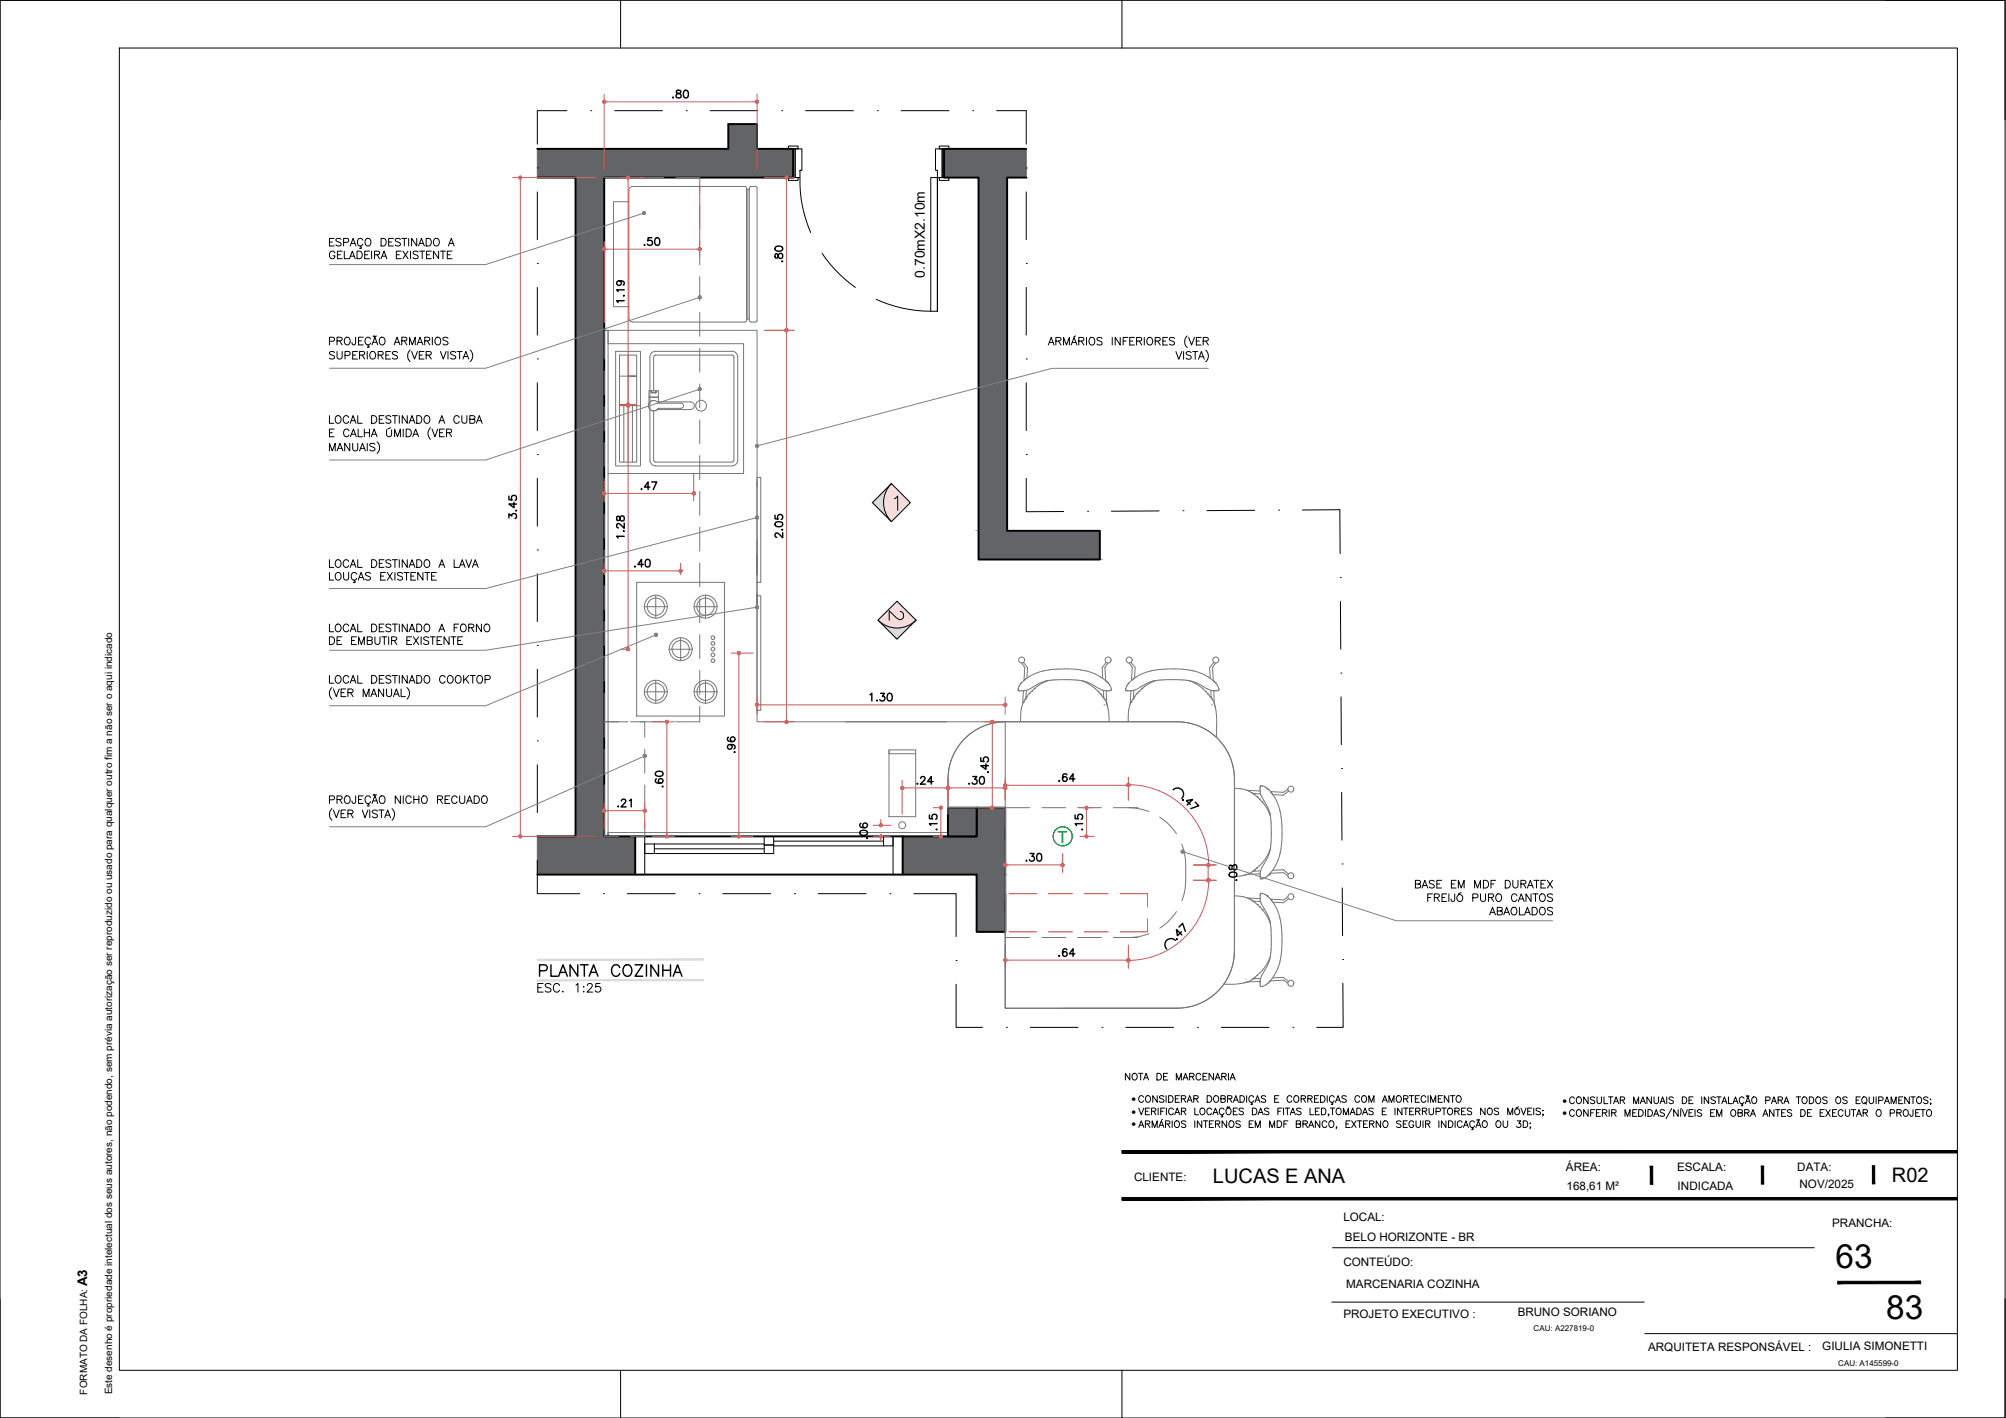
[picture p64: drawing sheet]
<svg xmlns="http://www.w3.org/2000/svg" width="420mm" height="297mm" viewBox="0 0 420 297" stroke-linecap="round" stroke-linejoin="round" font-family="sans-serif">
<defs><g id="words">
<g font-size="7">
<text x="384.5" y="265.6">63</text>
<text x="395.1" y="276.3">83</text>
</g>
<text font-size="5.7" x="111.8" y="205.7">PLANTA COZINHA</text>
<text font-size="5.3" x="184.9" y="131.2">2</text>
<g font-size="4.9">
<text x="139.7" y="21.9">.80</text>
<text x="154.9" y="158.7" transform="rotate(-90 154.9 158.7)">.96</text>
<text x="197.2" y="175" transform="rotate(-90 197.2 175)">.15</text>
<text x="213.8" y="181.7">.30</text>
</g>
<g font-size="4.4">
<text x="133.7" y="52.6">.50</text>
<text x="164.7" y="56.1" transform="rotate(-90 164.7 56.1)">.80</text>
<text x="131.6" y="64.6" transform="rotate(-90 131.6 64.6)">1.19</text>
<text x="133" y="103.7">.47</text>
<text x="109" y="109.7" transform="rotate(-90 109 109.7)">3.45</text>
<text x="131.6" y="113.9" transform="rotate(-90 131.6 113.9)">1.28</text>
<text x="164.7" y="113.9" transform="rotate(-90 164.7 113.9)">2.05</text>
<text x="131.6" y="119.9">.40</text>
<text x="139.7" y="166.2" transform="rotate(-90 139.7 166.2)">.60</text>
<text x="190.9" y="165.5">.24</text>
<text x="207.8" y="163" transform="rotate(-90 207.8 163)">.45</text>
<text x="220.5" y="164.7">.64</text>
<text x="227.5" y="175" transform="rotate(-90 227.5 175)">.15</text>
<text x="220.5" y="201.4">.64</text>
</g>
<g font-size="4.2">
<text x="254.1" y="247.9">LUCAS E ANA</text>
<text x="396.3" y="247.7">R02</text>
</g>
<text font-size="3.5" fill="#139b48" x="221.5" y="176.6">T</text>
<text font-size="2.9" x="193.7" y="58.2" transform="rotate(-90 193.7 58.2)">0.70mX2.10m</text>
<text font-size="2.8" x="18.3" y="269.4" transform="rotate(-90 18.3 269.4)">A3</text>
<g font-size="2.4">
<text x="328" y="245.3">ÁREA:</text>
<text x="351.3" y="245.3">ESCALA:</text>
<text x="376.4" y="245.3">DATA:</text>
<text x="237.5" y="247.3">CLIENTE:</text>
<text x="328.1" y="249.4">168,61 M²</text>
<text x="351.4" y="249.4">INDICADA</text>
<text x="376.9" y="248.9">NOV/2025</text>
<text x="281.4" y="255.9">LOCAL:</text>
<text x="383.8" y="257.1">PRANCHA:</text>
<text x="281.7" y="260">BELO HORIZONTE - BR</text>
<text x="281.4" y="265.1">CONTEÚDO:</text>
<text x="282" y="269.8">MARCENARIA COZINHA</text>
<text x="317.9" y="275.7">BRUNO SORIANO</text>
<text x="281.4" y="276.1">PROJETO EXECUTIVO :</text>
<text x="345.2" y="283">ARQUITETA RESPONSÁVEL :</text>
<text x="381.7" y="282.9">GIULIA SIMONETTI</text>
</g>
<g font-size="2.1">
<text x="237" y="230.9">·</text>
<text x="237" y="233.5">·</text>
<text x="327.3" y="231.2">·</text>
<text x="327.3" y="233.9">·</text>
<text x="237" y="236.2">·</text>
<text x="18.3" y="292.1" transform="rotate(-90 18.3 292.1)">FORMATO DA FOLHA:</text>
<text x="23.5" y="292.1" transform="rotate(-90 23.5 292.1)">Este desenho é propriedade intelectual dos seus autores, não podendo, sem prévia autorização ser reproduzido ou usado para qualquer outro fim a não ser o aqui indicado</text>
</g>
<g font-size="1.7">
<text x="321.2" y="278.9">CAU: A227819-0</text>
<text x="385" y="286.1">CAU: A145599-0</text>
</g>
</g></defs>
<!-- layer: 04-BLO_mobiliario -->
<g fill="none" stroke="#767676" stroke-width=".21">
<path d="M132.5 39.1l23.5-.1 .3 .2 .1 27.9M132.5 39.1a.79 .79 0 0 0-.8 .8v26.8a.79 .79 0 0 0 .8 .7M156.4 39.7h.6M156.6 39.7v27.2M158.6 39.4v27.7M158.6 39.4l-.1-.2a1.51 1.51 0 0 0-1.4-.1l-.1 .3v27.7M131.7 42.3h-3.2v21.9h3.2M126.6 69.2h32v82h51.9v18h-12v6h-71.9zM126.6 69.2h.8v106v-.8h71.1M127.4 69.2v2.8h28.3v27.2h-28.3M128.9 73.6h5.3v24h-5.3zM129.8 74.4h3.5v22.4h-3.5z"/>
<path d="M129.8 78.8h3.5h-1.7M131.6 74.4v22.4M137.3 73.6h16M137.3 73.6a1.2 1.2 0 0 0-1.2 1.2v21.6a1.2 1.2 0 0 0 1.2 1.2h16a1.24 1.24 0 0 0 1.2-1.2v-21.6a1.2 1.2 0 0 0-1.2-1.2M156.4 66.9h.6M156.4 67.1l-.4 .4h-23.5M157 67.1l.3 .4 1.1-.1 .2-.3M129.8 84.8h3.5h-3.5h1.8M130.7 84.8v12M132.5 84.8v12M135.9 84.5v-1.3h2v1h6.7a.8 .8 0 0 1 .8 .8 .8 .8 0 0 1-.8 .8h-7M135.9 81.9v1.3h2v-1.3"/>
<path d="M136 81.9h.5h-.1M136.2 84.1a1.09 1.09 0 0 0 0 1.7 1.09 1.09 0 0 0 1.7-.3 1.09 1.09 0 0 1-1.9 0 1.09 1.09 0 0 1 .9-1.6zM136.4 81.9h1v.3h-1zM136.4 82.2h.1M136.9 81.9v-7.1l.2-.4h16.4l.2 .4v21.6l-.4 .4M136.9 86.1v10.3l.4 .4M136.9 83.2h.1M136.9 83.9l.6 .1 .4 .5 4.7-.1a.54 .54 0 0 1 .6 .6 .54 .54 0 0 1-.6 .5M137.3 96.8h16M137.4 82.2h-.9M137.6 84.1h.1M137.7 83.2h.1"/>
<path d="M137.8 81.9h-.4v.4h-.9l-.1-.4M137.8 81.9h.1M137.9 85.5h4.7M158.6 100h.7v22h-.7zM158.6 113.2v7.2v-4M158.6 101v1M133.3 122h18.4v28h-18.4zM134.9 127.1h4.8M137.4 124.7v4.8M140.1 136h4.8M142.6 133.6v4.8M145.4 127.1h4.8"/>
<path d="M147.8 124.7v4.8M158.6 124.8h.7v24h-.7zM158.6 126.4v-2v2.8M214 138.9l.6 .9-.1 2.7M214.4 138.8l.8 1-.1 2.2M231.7 138.8l-.9 1 .1 2.3M232.1 138.9l-.7 .9 .2 2.8M232.5 138.7l-.1 .1M236.5 138.9l.7 .9-.2 2.7M236.9 138.8l.8 1-.1 2.2M254.3 138.8l-.9 1 .1 2.3M254.6 138.9l-.6 .9 .1 2.8"/>
<path d="M255 138.7l-.1 .1M134.9 144.9h4.8M137.4 142.5v4.8M145.4 144.9h4.8M147.8 142.5v4.8M186.2 157.1h5.6v14h-5.6zM186.2 157.1v.8h5.6M213.7 143.3a1.1 1.1 0 0 0-.3 1.4h1M213.8 143.2l-.1 .1M213.8 143.2h.1M214 143l-.2 .2M214.4 144.7l-.2 2.8"/>
<path d="M214.4 147.1h.1M214.4 147.1a9 9 0 0 0-.7 4.1M214.5 142.5l-.5 .5M214.6 142.4l-.1 .1M214.6 142.4h.1M214.7 146.5h.1M214.7 146.5l-.3 .6M214.7 142.3l.3-.2-.4 .3M214.9 146.3h.1M214.9 146.2l-.2 .3M215 144.6l-.1 1.6M215.1 146h.1"/>
<path d="M215.1 146l-.2 .2M215.6 145.3h.1M215.6 145.3l-.5 .7M216 144.8h.1M216 144.8l-.4 .5M216.6 144.3h.1M216.6 144.3l-.6 .5M218.5 140.6a9.5 9.5 0 0 0-3.5 1.5M218.5 140.5a20.8 20.8 0 0 1 10.5 .5l2 1.1M218.5 140.5v.1M219.1 142.7l-2.2 .9a5 5 0 0 1-2.5 1.1M219.1 142.7l-.3 .1"/>
<path d="M219.2 142.6l-.1 .1M219.5 142.6l-1.5 .7-1.4 1M219.5 142.6l-.4 .1M226.5 142.6l2.2 1.1 1.3 1.1M230 144.8h.1M230 144.8l.5 .6M230.5 145.4h.1M230.5 145.4l.5 .6M231 146h.1M231 146l.2 .2M231 142.1l.4 .3a2.99 2.99 0 0 1 1.3 2.2 3.8 3.8 0 0 1-3.2-.8 10 10 0 0 0-6.5-1.4l-3.5 .2M231.1 144.6l.1 1.6"/>
<path d="M231.2 146.2h.1M231.2 146.2l.2 .3M231.2 147.7h.1M231.4 146.5h.1M231.4 146.5l.4 .9M231.7 144.7l.1 2.7M231.7 142.7h.1M231.8 147.4l.4 1.9 .1 1.9M231.8 147.4h.1M231.9 147.7l.1 .4M231.9 147.6v.1M232 143h.1"/>
<path d="M235.8 144.6l.1 .1h1M235.8 144.6h.1M236.3 143.2l-.4 .7-.1 .7M236.5 143l-.2 .2M236.5 143h.1M236.9 144.7l-.2 2.8M236.9 147.1h.1M236.9 147.1a8.7 8.7 0 0 0-.6 4.1M237 142.5l-.5 .5M237.2 146.5h.1M237.2 146.5l-.3 .6M237.4 146.3h.1"/>
<path d="M237.4 146.2l-.2 .3M237.5 144.6l-.1 1.6M237.5 142.1l-.5 .4M237.5 142.1l-.2 .2M237.5 142.1a13.4 13.4 0 0 1 8.6-2h.6a11.6 11.6 0 0 1 6.8 2M237.6 146h.1M237.6 146l-.2 .2M238.1 145.3h.1M238.1 145.3l-.5 .7M238.6 144.8h.1M238.6 144.8l-.5 .5M239.2 144.3h.1"/>
<path d="M239.2 144.3l-.6 .5M241.6 142.7l-2.2 .9a5 5 0 0 1-2.5 1.1M241.6 142.7l-.3 .1M241.7 142.6l-.1 .1M242 142.6l-1.5 .7-1.3 1M242 142.6a21.5 21.5 0 0 1 8.4 .4l1.2 .5a4 4 0 0 0 3.6 1.1 2.14 2.14 0 0 0-.9-1.8M242 142.6l-.4 .1M249.1 142.6l.7 .3a8.3 8.3 0 0 1 2.7 1.9M252.5 144.8h.1M252.5 144.8l.5 .6M253 145.4h.1M253 145.4l.5 .6"/>
<path d="M253.5 146h.1M253.5 146l.2 .2M253.5 142.1l.8 .6M253.6 144.6l.1 1.6M253.7 146.2h.1M253.7 146.2l.2 .3M253.8 147.7h.1M253.9 146.5h.1M253.9 146.5l.4 .9M254.2 144.7l.1 2.7M254.3 142.7h.1M254.3 142.7v.1"/>
<path d="M254.3 147.4a16.6 16.6 0 0 1 .5 6.2v.9M254.3 147.4h.1M254.4 147.7l.1 .4M254.4 147.6v.1M254.6 143h.1M210.5 175.9v5M215.7 169.2h-5.2v4.2M218.2 169.2h5M225.7 169.2h5M233.2 169.2h5.2M258.6 165.1h.1M258.6 165.1l1.4 .1 1.6 .5"/>
<path d="M261.2 165.6l2.7 .1M261.6 165.7h.1M261.6 165.7l.5 .3M262.1 166h.1M262.1 166l.3 .2M262.4 166.2h.1M262.4 166.2l1.6 .1M262.4 166.2l.3 .2M262.7 166.4h.1M262.7 166.4l.6 .5M263.3 166.9h.1M263.4 166.9h.1"/>
<path d="M263.4 166.9l.4 .5M263.8 167.4h.1M263.8 167.4l.6 .6M263.9 165.7a5.3 5.3 0 0 0 1.4 2.9l.7 1.8M264.4 168a8.9 8.9 0 0 1 1.7 2.9M264.4 168h.1M265.4 165.1a1.49 1.49 0 0 0-1.4-.4l-.1 1M265.4 165.2l.2 .1M265.4 165.1v.1M265.6 165.3l.5 .5M265.6 165.3h.1M265.9 170.1l.1 .3"/>
<path d="M266 170.4v.2M266 170.4l.1 .5M266 177.9a8.4 8.4 0 0 1-2.8 3.9M266.1 170.9a20.3 20.3 0 0 1-.4 8.3l-.6 1.2a4.3 4.3 0 0 0-1.1 3.6v.1a2.23 2.23 0 0 0 2-1.1l.5-.7M266.1 170.9h.1M266.1 165.8l.1 .1M266.2 165.9h.1M266.2 166l.3 .3M266.3 166.1l.2 .2M266.5 166.4a9 9 0 0 1 1.6 3.4M268.1 178.8a9.9 9.9 0 0 1-1.6 3.5M268.1 169.9l.4 3.9-.1 2.8-.3 2.2"/>
<path d="M268.1 169.8v.1M268.1 178.8h.1M269.7 165.3l-.9 .7-2.7-.2M269.9 165.7l-1.1 .9-2.2-.1M210.5 191v5.4h5.2M210.5 183.5v5M218.2 196.4h5M225.7 196.4h5M233.2 196.4h5.2M248.3 181.2v3.2M258.6 187.7h.1M258.6 187.7l2 .2 1 .4"/>
<path d="M261 182.6h.1M261 183.2h.1M261 183.2l-.4 .1M261.2 188.1l2.7 .1M261.2 183.2l-2.6 .4M261.2 183.2h.1M261.6 188.3h.1M261.6 188.3l.5 .3M262.1 188.6h.1M262.1 188.6l.3 .2M262.1 182.7l-.9 .5M262.1 182.7h.1"/>
<path d="M262.4 188.8h.1M262.4 188.8l1.6 .1M262.4 188.8l.3 .1M262.4 182.5h.1M262.4 182.5l-.3 .2M262.7 182.3h.1M262.7 188.9h.1M262.7 188.9l.7 .6M262.7 182.3l-.3 .2M263.2 181.8l-.5 .5M263.2 181.8h.1M263.4 189.5h.1"/>
<path d="M263.4 189.5l.4 .4M263.8 189.9h.1M263.8 189.9l.6 .6M263.9 183l-2.7 .2M263.9 188.2l.1 .7M264 182.4l-1.6 .1M264 188.9l1.5 2.7 .5 1.3M264.4 190.5a8.9 8.9 0 0 1 1.7 2.9M264.4 190.5h.1M265.4 187.7a1.49 1.49 0 0 0-1.4-.5l-.1 1M265.4 187.7h.1M265.4 187.7l.2 .2"/>
<path d="M265.6 183.4h.1M265.6 187.9l.5 .4M265.6 187.9h.1M265.9 192.6l.1 .3M265.9 183.1h.1M265.9 183v.1M266 192.9v.2M266 193l.1 .4M266 182.9l2.8-.1 .9 .7M266.1 193.4h.1M266.1 188.3l.1 .2M266.2 188.5h.1"/>
<path d="M266.2 188.5l.3 .4M266.3 188.6l.2 .3M266.5 182.3l2.3-.1 1.1 .9M266.5 188.9a13.3 13.3 0 0 1 2 8.5 11.2 11.2 0 0 1-2.8 8.4l-.9 .7-.8 .1a3.6 3.6 0 0 1 .8-3.2 10.4 10.4 0 0 0 1.5-6.5l-.2-3.5M269.7 187.9l-.9 .6-2.7-.2M269.8 183.7l.1 .1M269.9 188.2l-1.1 .9-2.2-.1M222.5 211.2h24M260.6 205.9l-2 .3h-2.3M261 205.1h.1M261 205.7l-.4 .2M261.2 205.7h.1"/>
<path d="M261.2 205.7l-.6 .2M262.1 205.3l-.9 .4M262.1 205.3h.1M262.4 205h.1M262.4 205l-.3 .3M262.7 204.9h.1M262.7 204.9l-.3 .1M263.2 204.4l-.5 .5M263.2 204.4h.1M263.9 205.6l-2.7 .1M264 205h-1.6M265.6 205.9h.1"/>
<path d="M265.9 205.6h.1M266 200.4a8.8 8.8 0 0 1-2.8 4M266 205.5l2.8-.2 .9 .7M266.5 204.8l2.3-.1 1.1 .9M269.8 206.3l.1 .1"/>
<circle cx="146.8" cy="85" r="1.13"/>
<circle cx="137.4" cy="127.1" r="1.81"/>
<circle cx="137.4" cy="127.1" r="2.4"/>
<circle cx="142.6" cy="136" r="1.81"/>
<circle cx="142.6" cy="136" r="2.4"/>
<circle cx="147.8" cy="127.1" r="1.81"/>
<circle cx="147.8" cy="127.1" r="2.4"/>
<circle cx="149.3" cy="133.6" r=".39"/>
<circle cx="149.3" cy="137.2" r=".39"/>
<circle cx="149.3" cy="136" r=".39"/>
<circle cx="149.3" cy="138.4" r=".39"/>
<circle cx="149.3" cy="134.8" r=".39"/>
<circle cx="214" cy="138.3" r=".62"/>
<circle cx="232.1" cy="138.3" r=".62"/>
<circle cx="236.5" cy="138.3" r=".62"/>
<circle cx="254.6" cy="138.3" r=".62"/>
<circle cx="137.4" cy="144.9" r="1.81"/>
<circle cx="137.4" cy="144.9" r="2.4"/>
<circle cx="147.8" cy="144.9" r="1.81"/>
<circle cx="147.8" cy="144.9" r="2.4"/>
<circle cx="189" cy="172.9" r=".73"/>
<circle cx="270.4" cy="165.3" r=".62"/>
<circle cx="270.4" cy="183.4" r=".62"/>
<circle cx="270.4" cy="187.9" r=".62"/>
<circle cx="270.4" cy="206" r=".62"/>
</g>
<g fill="none" stroke="#767676" stroke-width=".21">
<path d="M126.6 37.2h5M134 37.2h5M141.6 37.2h5v3.2M146.6 43v4.9M146.6 50.4v5M146.6 57.9v5M126.6 69.2v6M126.6 77.7v5M146.6 65.5v4.9M146.6 72.9v5M126.6 85.2v5M126.6 92.7v5"/>
<path d="M146.6 80.4v5M146.6 88v4.9M146.6 95.4v5M126.6 100.2v5M126.6 115.2v5M146.6 102.9v5.1M146.6 110.5v5M146.6 117.9v5M126.6 122.7v5M126.6 130.2v5M126.6 137.7v5M146.6 125.4v5.1"/>
<path d="M146.6 133v5M158.6 122v2.8M126.6 145.2v6h5M126.6 157v5M129.6 151.2h-3v3.2M132.1 151.2h2.9v3.2M134 151.2h5M135 157v5M146.6 147.9v3.3h-5M146.6 140.4v5M177.1 151.2h21.2M246.5 151.2h-35.9a12 12 0 0 0-12 12v6h11.9v42h36"/>
<path d="M246.6 151.2a12 12 0 0 1 12 12v37.2M126.6 171.9v3.3h3M126.6 164.5v4.9M135 164.5v4.9M135 171.9v3.3h-2.9M236.3 169.2a11.7 11.7 0 0 1 4.4 .8M242.9 171.1v.1a11.7 11.7 0 0 1 3.5 3.5M247.5 176.9l.2 .4a12.3 12.3 0 0 1 .6 3.9M240.7 195.6l-.5 .2a11.3 11.3 0 0 1-3.9 .6M246.4 191l-.6 .8a11.9 11.9 0 0 1-2.9 2.6M248.3 184.4a12.2 12.2 0 0 1-.8 4.3M258.6 199.2a12 12 0 0 1-12 12"/>
</g>
<!-- layer: 04-BLO_mobiliario -->
<path d="M210.5 200.4v-4v14.8h12" fill="none" stroke="#c7c8ca" stroke-width=".21"/>
<g fill="#636466" stroke="#636466" stroke-width=".21">
<path d="M152.5 26l6.1 5.2v-5.2zM152.5 26l6.1 5.2h-6.1z"/>
<path d="M112.5 31.2l53.6 6v-6zM112.5 31.2l53.6 6h-53.6z"/>
<path d="M204.6 169.2l5.9 6v-6zM204.6 169.2l5.9 6h-5.9z"/>
<path d="M120.5 37.2l6.1 138v-138zM120.5 37.2l6.1 138h-6.1z"/>
<path d="M189.1 175.2l21.4 8v-8zM189.1 175.2l21.4 8h-21.4z"/>
<path d="M112.5 175.2l20.6 8v-8zM112.5 175.2l20.6 8h-20.6z"/>
<path d="M204.6 183.2l5.9 4v-4zM204.6 183.2l5.9 4h-5.9z"/>
<path d="M204.6 187.2l5.9 8v-8zM204.6 187.2l5.9 8h-5.9z"/>
<path d="M197.7 31.2l17.2 6v-6zM197.7 31.2l17.2 6h-17.2z"/>
<path d="M205 37.2l5.9 74v-74zM205 37.2l5.9 74h-5.9z"/>
<path d="M205 111.2l25.4 6v-6zM205 111.2l25.4 6h-25.4z"/>
<path d="M198.5 169.2l6.1 6v-6zM198.5 169.2l6.1 6h-6.1z"/>
</g>
<!-- layer: 02-PRJ_parede -->
<path d="M112.5 31.2h40v-5.2h6.1v5.2h7.5v6h-39.5v138h78v-6h5.9v26h-5.9v-12h-92.1M112.5 37.2h8v138h-8M214.9 31.2h-17.2v6h7.3v80h25.4v-6h-19.5v-74h4M133.1 175.2v8M189.1 175.2v8M198.5 169.2h6.1v6h-6.1zM210.5 187.2v8" fill="none" stroke="#000" stroke-width=".4"/>
<!-- layer: 02-PRJ_esquadrias -->
<g fill="none" stroke="#000" stroke-width=".21">
<path d="M165.1 37.2h2.1v.6h-2.1zM165.1 30.6h2.1v.6h-2.1zM166.1 31.2h.4v6h-.4zM166.1 31.2v6M166.5 31.2h1.5v4.5h-.4v1.5h-1.1zM167.6 37.2a26.9 26.9 0 0 0 2.2 11.5M195.9 31.2h1.4v6h-1v-1.5h-.4zM196.3 37.2v28h-1.4v-28h1.4v28M196.7 37.2h2.1v.6h-2.1zM196.7 30.6h2.1v.6h-2.1zM197.3 31.2h.4v6h-.4zM197.7 33.6v3.6"/>
<path d="M172.2 53.1a27.4 27.4 0 0 0 7 7.1M183.5 62.7a27.1 27.1 0 0 0 11.4 2.5M133.1 175.2h1.9v8h-1.9zM135 176.8h2.1v2h-2.1zM137.1 178.8h23M137.1 177.8h23M137.1 176.8h23M160.1 177h2v1.8h-2zM160.1 175.2h2v1.8h-2zM162.1 176.2h23M162.1 177.2h23M162.1 175.2h23"/>
<path d="M185.1 175.2h1.9v2h-1.9zM187 175.2h2.1v8h-2.1z"/>
</g>
<!-- layer: 02-PRJ_tracejado -->
<g fill="none" stroke="#000" stroke-width=".21">
<path d="M112.5 35.2h.1M118.7 23.2h-6.2v7M123.7 23.2h.1M128.8 23.2h9.9M148.8 23.2h9.9M163.7 23.2h.1M168.7 23.2h10.1M183.7 23.2h.1M188.7 23.2h10.1M203.8 23.2h.1M208.7 23.2h6.2v7M214.9 35.2h.1"/>
<path d="M112.5 55.2h.1M112.5 40.2v10M214.9 55.2h.1M214.9 40.2v10M112.5 75.2h.1M112.5 60.2v10M214.9 75.2h.1M214.9 60.2v10M112.5 95.2h.1M112.5 80.2v10M214.9 95.2h.1M214.9 80.2v10"/>
<path d="M112.5 115.2h.1M112.5 100.2v10M214.9 100.2v7h7.9M227.8 107.1h.1M242.8 107l-10 .1M247.8 107h.1M262.8 106.9l-10 .1M267.8 106.9h.1M272.8 106.8h7.8l.1 9.2M112.5 135.2h.1M112.5 120.2v10M280.7 121h.1"/>
<path d="M280.8 126v10M112.5 155.2h.1M112.5 140.2v10M280.8 141h.1M280.9 146v10M112.5 175.2h.1M112.5 160.2v10M281 161h.1M281 166l.1 10M112.5 180.2v7h8.9M126.4 187.2h.1M131.4 187.2h10"/>
<path d="M146.4 187.2h.1M151.4 187.2h10M166.4 187.2h.1M171.4 187.2h10M186.4 187.2h.1M191.4 187.2h8.9v9M281.1 181h.1M281.1 186l.1 10M200.3 201.2h.1M200.3 206.2v9h5.5M210.8 215.2h.1M215.8 215.2h10"/>
<path d="M230.8 215.2h.1M235.8 215.2h10M250.8 215.2h.1M255.8 215.2h10M270.8 215.2h.1M281.2 201h.1M281.3 206v9.2h-5.5"/>
</g>
<!-- layer: ARQ-TEXTO -->
<g fill="#dcdcdc" stroke="#dcdcdc" stroke-width=".21">
<path d="M112.5 200.9v.2l34.8-.2zM112.5 201.1l34.8-.2v.2z"/>
<path d="M112.5 205.2v.3l34.8-.3zM112.5 205.5l34.8-.3v.3z"/>
</g>
<g fill="none" stroke="#000" stroke-width=".21">
<path d="M187.3 104.5l.7-.6v3M113.8 206h-1.2v1.8h1.2M115.4 206.3a.68 .68 0 0 0-1.2 .1l.2 .3 .8 .4 .2 .5a.8 .8 0 0 1-1.2 0M117.2 206.4a.67 .67 0 0 0-.8-.4 .67 .67 0 0 0-.5 .7v.4a.67 .67 0 0 0 .5 .7 .67 .67 0 0 0 .8-.4M117.8 207.7h.2zM120.6 206.4l.5-.4v1.8M122.2 207.7h.1zM123 206.4l.4-.4 .6 .2a.57 .57 0 0 1-.2 .8l-.9 .8h1.2M125.7 206h-.9l-.1 .8a.64 .64 0 0 1 1 0 .64 .64 0 0 1-.1 .9 .64 .64 0 0 1-.9-.2M236.6 224.8v1.4l-.9-1.4v1.4M237.2 225.1a.66 .66 0 0 1 1 .1 .66 .66 0 0 1-.3 1 .67 .67 0 0 1-.8-.3 .67 .67 0 0 1 .1-.8zM238.4 224.8h1"/>
<path d="M238.5 232.1l.5 1.4 .6-1.4M238.5 236.2l.5-1.4 .6 1.4M238.7 235.7h.7M238.9 224.8v1.4M239.5 226.2l.6-1.4 .5 1.4M239.5 229.9a.52 .52 0 0 0-.6-.4 .52 .52 0 0 0-.4 .5v.4a.52 .52 0 0 0 .4 .5 .52 .52 0 0 0 .6-.3M239.7 225.8h.7M239.9 235.4h.8l.2-.4-.4-.2h-.6v1.4M239.9 232.8h.6M240.1 229.7l.1-.1a.66 .66 0 0 1 .8 .6 .66 .66 0 0 1-.8 .7l-.3-.5zM240.4 235.4l.5 .8M240.8 232.1h-.9v1.4h.9"/>
<path d="M241.2 232.8l.8-.1v-.5l-.8-.1v1.4M241.3 236.2v-1.4l.6 1.4 .5-1.4v1.4M241.6 232.8l.5 .7M242.3 224.8h.5a.75 .75 0 0 1 .5 .7 .75 .75 0 0 1-.5 .7h-.5zM242.4 229.5v1.4l-1-1.4v1.4M242.6 232.1v1.4M242.7 236.2l.5-1.4 .6 1.4M242.9 235.7h.7M243.1 232.8h.5M243.5 234.5l-.3 .1M243.7 225.5h.5M243.8 229.7l-.4-.2-.6 .2 .2 .3 .7 .4 .1 .3-.2 .2h-.4l-.4-.2"/>
<path d="M244 232.1h-.9v1.4M244.1 235.4h.8l.1-.5-.9-.1v1.4M244.2 229.5v1.4M244.3 232.1v1.4M244.6 224.8h-.9v1.4h.9M244.6 235.4l.4 .8M244.8 229.5h.4a.75 .75 0 0 1 .5 .7 .75 .75 0 0 1-.5 .7h-.4zM245.5 234.8v1.4M245.8 232.4a.53 .53 0 0 0-.6-.3 .53 .53 0 0 0-.4 .5v.4a.52 .52 0 0 0 .4 .5 .52 .52 0 0 0 .6-.3M246 233.5l.6-1.4 .5 1.4M246.1 235l.2-.1a.65 .65 0 0 1 .8 .6 .65 .65 0 0 1-.8 .6l-.3-.4zM246.2 230.2h.5"/>
<path d="M246.3 233.1h.6M246.4 226.2v-1.4l.5 1.4 .5-1.4v1.4M247 229.5h-.8v1.4h.8M247.4 230.2l.8-.1 .1-.5-.9-.1v1.4M247.4 232.8l.8-.1 .1-.5-.9-.1v1.4M247.8 226.2l.5-1.4 .5 1.4M247.9 230.2l.5 .7M247.9 232.8l.5 .7M248 225.8h.6M248.4 235l-.3-.2-.7 .2 .1 .3 .8 .4 .1 .3-.2 .1-.4 .1-.4-.2M248.6 230.9l.6-1.4 .5 1.4M248.8 230.4h.7"/>
<path d="M249.2 225.5h.8v-.5l-.8-.2v1.4M249.6 225.5l.5 .7M250 230.2l.8-.1 .1-.5-.9-.1v1.4M250.3 232.1v1.4h.7M250.3 234.8v1.4M250.5 230.2l.5 .7M251.4 232.3l.2-.1a.65 .65 0 0 1 .8 .6 .65 .65 0 0 1-.8 .7l-.3-.5zM251.5 225.2a.57 .57 0 0 0-.8-.3 .57 .57 0 0 0-.2 .8 .51 .51 0 0 0 .4 .5 .51 .51 0 0 0 .6-.3M251.7 234.8v1.4l-.9-1.4v1.4M252 225.5h.5M252.1 234.8h.9M252.5 234.8v1.4"/>
<path d="M252.8 224.8h-.8v1.4h.8M252.8 229.5h.5a.73 .73 0 0 1 .5 .7 .73 .73 0 0 1-.5 .7h-.5zM253.3 235.4h.6M253.8 232.4a.53 .53 0 0 0-.6-.3 .53 .53 0 0 0-.4 .5v.4a.52 .52 0 0 0 .4 .5 .52 .52 0 0 0 .6-.3M254 233.5l.6-1.4 .5 1.4M254.2 224.8v1.4l-1-1.4v1.4M254.2 234.8h-.9v1.4h.9M254.3 233.1h.6M254.3 229.7l.1-.1a.66 .66 0 0 1 .9 .6 .66 .66 0 0 1-.9 .7l-.2-.5zM254.5 226.2l.5-1.4 .6 1.4M254.6 235.4h.8v-.5l-.8-.1v1.4M254.7 225.8h.7"/>
<path d="M255 235.4l.5 .8M255.7 230.2l.8-.1 .1-.5-.9-.1v1.4l.9-.1v-.4l-.3-.2M255.9 225.5h.8l.1-.5-.9-.2v1.4M255.9 233.5l.2 .4h-.3M256.4 232.4a.51 .51 0 0 0-.6-.3 .51 .51 0 0 0-.4 .5v.4a.51 .51 0 0 0 .4 .5 .51 .51 0 0 0 .6-.3M256.4 225.5l.4 .7M256.9 232.3l.1-.1a.66 .66 0 0 1 .9 .6 .66 .66 0 0 1-.9 .7l-.2-.5zM256.9 234.8v1.4l-.9-1.4v1.4M257.1 230.2l.8-.1 .1-.5-.9-.1v1.4M257.3 224.8v1.4M257.5 232l-.4-.1-.1 .1M257.5 235l.1-.1a.66 .66 0 0 1 .9 .6 .66 .66 0 0 1-.9 .6l-.2-.4z"/>
<path d="M257.6 231.8l-.1 .2M257.6 230.2l.4 .7M257.6 226.2l.6-1.4 .5 1.4M257.9 225.8h.6M258.3 230.9l.5-1.4 .6 1.4M258.3 232.8h.5M258.5 230.4h.7M259.2 232.1h-.9v1.4h.9M259.7 229.5h.5a.75 .75 0 0 1 .5 .7 .75 .75 0 0 1-.5 .7h-.5zM259.8 235l-.4-.2-.6 .2 .2 .3 .7 .4 .1 .3-.1 .1-.5 .1-.4-.2M260.4 232.3l-.3-.2-.6 .2 .2 .3 .7 .4v.3l-.1 .2h-.5l-.3-.2M261.1 229.5v1.4"/>
<path d="M261.6 235.4h.6M262.1 230.9l.2 .4h-.3M262.3 232.1h.5a.75 .75 0 0 1 .5 .7 .75 .75 0 0 1-.5 .7h-.5zM262.5 234.8h-.9v1.4h.9M262.6 229.9a.51 .51 0 0 0-.6-.4 .51 .51 0 0 0-.4 .5v.4a.51 .51 0 0 0 .4 .5 .51 .51 0 0 0 .6-.3M262.8 230.9l.6-1.4 .5 1.4M262.9 236.2v-1.4l.5 1.4 .6-1.4v1.4M263 230.4h.7M263.5 233.5l.6-1.4 .5 1.4M263.7 233.1h.7M265.1 229.7l-.3-.2-.6 .2 .1 .3 .7 .4 .1 .3-.1 .2h-.5l-.3-.2M265.8 232.3l-.3-.2-.7 .2 .1 .3 .8 .4 .1 .3-.2 .2h-.4l-.4-.2"/>
<path d="M265.9 236.2v-1.4l.5 1.4 .6-1.4v1.4M267 230.2h.5M267.5 234.8h.5a.75 .75 0 0 1 .5 .7 .75 .75 0 0 1-.5 .7h-.5zM267.7 232.8h.5M267.8 229.5h-.8v1.4h.8M268.5 232.1h-.8v1.4M268.8 232.1v1.4M268.9 235.4h.6M269.2 232.1h.9M269.6 232.1v1.4M269.8 234.8h-.9v1.4M270.2 233.5l.6-1.4 .5 1.4"/>
<path d="M270.4 233.1h.7M270.6 229.9a.51 .51 0 0 0-.6-.4 .51 .51 0 0 0-.4 .5v.4a.51 .51 0 0 0 .4 .5 .51 .51 0 0 0 .6-.3M271.1 229.7l.2-.1a.65 .65 0 0 1 .8 .6 .65 .65 0 0 1-.8 .7l-.3-.5zM271.5 235.4h.8l.1-.5-.9-.1v1.4l.8-.1 .1-.4-.3-.3M272.5 230.2l.8-.1 .2-.3-.4-.3h-.6v1.4M272.5 232.3l-.3-.2-.6 .2 .1 .3 .7 .3 .1 .4-.3 .2-.6-.2M272.9 235.4h.8l.2-.4-.4-.2h-.6v1.4M273 230.2l.5 .7M273.4 235.4l.5 .8M273.9 230.2l.8-.1 .1-.2v-.3l-.9-.1v1.4M274.1 236.2l.5-1.4 .6 1.4M274.3 235.7h.7"/>
<path d="M274.4 232.1v1.4h.8M274.4 230.2l.4 .7M275.3 230.2h.5M275.5 232.8h.5M276.2 229.5h-.9v1.4h.9M276.4 232.1h-.9v1.4h.9M276.4 234.8v1.4l-.9-1.4v1.4M276.6 229.5h.5a.75 .75 0 0 1 .4 .7 .75 .75 0 0 1-.4 .7h-.5zM276.8 232.1h.4a.75 .75 0 0 1 .5 .7 .75 .75 0 0 1-.5 .7h-.4zM277.9 235.1a.53 .53 0 0 0-.6-.3 .53 .53 0 0 0-.4 .5v.4a.52 .52 0 0 0 .4 .5 .52 .52 0 0 0 .6-.4M278 229.5v1.4M278.3 233.5h-.1h.1l-.1 .3"/>
<path d="M278.6 234.9a.66 .66 0 0 1 .8 .6 .66 .66 0 0 1-.8 .6l-.3-.4 .1-.6zM278.6 232.1h1M279 230.9l.2 .4h-.4M279.1 232.1v1.4M279.4 229.9a.51 .51 0 0 0-.5-.4 .51 .51 0 0 0-.5 .5v.4a.51 .51 0 0 0 .5 .5 .51 .51 0 0 0 .5-.3M279.7 230.9l.5-1.4 .6 1.4M279.9 230.4h.7M280 232.3l.1-.1a.65 .65 0 0 1 .8 .6 .65 .65 0 0 1-.8 .7l-.3-.5zM280 236.1h-.2h.2l-.2 .3M281.4 233.5v-1.4l.5 1.4 .5-1.4v1.4M281.9 235.4h.5M282 229.7l-.4-.2-.5 .2 .1 .3 .8 .5v.2l-.4 .2-.5-.2"/>
<path d="M282.8 233.5l.5-1.4 .5 1.4M282.8 234.8h-.9v1.4h.9M283 233.1h.7M283.1 234.8l.9 1.4M284 234.8l-.9 1.4M284.2 232.1h.4a.75 .75 0 0 1 .5 .7 .75 .75 0 0 1-.5 .7h-.4zM284.3 234.8h.9M284.8 229.9a.51 .51 0 0 0-.6-.4 .51 .51 0 0 0-.4 .5v.4a.51 .51 0 0 0 .4 .5 .51 .51 0 0 0 .6-.3M284.8 234.8v1.4M285.3 229.7l.2-.1a.65 .65 0 0 1 .8 .6 .65 .65 0 0 1-.8 .7l-.3-.5zM285.4 233.5l.5-1.4 .5 1.4M285.6 233.1h.6"/>
<path d="M285.6 235.4h.5M286.4 234.8h-.8v1.4h.8M286.7 230.9v-1.4l.6 1.4 .5-1.4v1.4M286.9 235.4h.7l.2-.2-.1-.3-.8-.1v1.4M287.3 235.4l.5 .8M287.6 232.3l-.3-.2-.6 .2 .2 .3 .7 .4v.3l-.1 .2h-.5l-.3-.2M289.2 234.8v1.4l-1-1.4v1.4M289.5 230.9l.5-1.4 .6 1.4M289.5 232.8h.5M289.7 230.4h.7M289.8 235l.1-.1a.65 .65 0 0 1 .8 .6 .65 .65 0 0 1-.8 .6l-.3-.4zM290.4 232.1h-.9v1.4h.9"/>
<path d="M290.9 230.9v-1.4l.5 1.4 .6-1.4v1.4M292.2 232.1v1.4M292.6 229.7l.1-.1a.66 .66 0 0 1 .8 .6 .66 .66 0 0 1-.8 .7l-.3-.5zM293.4 235l-.3-.2-.6 .2 .2 .3 .7 .4v.3l-.1 .1-.5 .1-.3-.2M293.6 232.1v1.4l-.9-1.4v1.4M293.9 235.4h.5M294 230.2l.8-.1 .1-.2v-.3l-.9-.1v1.4M294 232.1h.9M294.4 230.2l.5 .7M294.4 232.1v1.4M294.8 234.8h-.9v1.4h.9M295.2 229.5h.9"/>
<path d="M295.3 232.8h.5M295.6 229.5v1.4M296.1 232.1h-.8v1.4h.8M296.1 235.1a.51 .51 0 0 0-.6-.3 .51 .51 0 0 0-.4 .5v.4a.5 .5 0 0 0 .5 .5 .5 .5 0 0 0 .5-.5h-.3M296.4 230.2h.6M296.5 232.8l.8-.1 .1-.5-.9-.1v1.4M296.6 234.8v1l.4 .4 .3-.1 .2-.3v-1M297 232.8l.4 .7M297.3 229.5h-.9v1.4h.9M297.9 232.8l.8-.1 .2-.3-.4-.3h-.6v1.4M298 234.8v1.4M298.4 232.8l.5 .7"/>
<path d="M298.6 235.4h.8v-.5l-.8-.1v1.4M298.6 229.9a.51 .51 0 0 0-.5-.4 .51 .51 0 0 0-.5 .5v.4a.51 .51 0 0 0 .5 .5 .51 .51 0 0 0 .5-.3M299 235.4l.5 .8M299.1 229.5v1.4M299.3 232.1v1l.2 .4h.2l.5-.2v-1.2M299.6 230.9v-1.4l.6 1.4 .5-1.4v1.4M300.8 232.8h.8v-.6l-.8-.1v1.4M301.2 230.2h.6M301.4 234.8v1.4M302 232.1h.9M302.1 229.5h-.9v1.4h.9M302.5 232.1v1.4"/>
<path d="M302.9 234.8v1.4l-1-1.4v1.4M303.3 232.3l.1-.1a.66 .66 0 0 1 .9 .6 .66 .66 0 0 1-.9 .7l-.2-.5zM303.4 234.8h.4a.75 .75 0 0 1 .5 .7 .75 .75 0 0 1-.5 .7h-.4zM303.4 229.5v1.4l-.9-1.4v1.4M303.8 229.5h.9M304.2 229.5v1.4M304.7 232.8l.8-.1 .1-.5-.9-.1v1.4M304.8 234.8v1.4M305.1 229.7l.1-.1a.66 .66 0 0 1 .9 .6 .66 .66 0 0 1-.9 .7l-.2-.5zM305.2 232.8l.4 .7M306.1 232.8h.5M306.2 235.1a.51 .51 0 0 0-.5-.3 .51 .51 0 0 0-.5 .5v.4a.51 .51 0 0 0 .5 .5 .51 .51 0 0 0 .5-.4"/>
<path d="M306.5 236.2l.5-1.4 .6 1.4M306.7 235.7h.7M307 232.1h-.9v1.4h.9M308.3 232.3l-.4-.2-.6 .2 .1 .3 .7 .3 .2 .2v.2l-.4 .2-.6-.2M308.4 236.2l.2 .4h-.3M308.8 235.1a.51 .51 0 0 0-.5-.3 .51 .51 0 0 0-.5 .5v.4a.51 .51 0 0 0 .5 .5 .51 .51 0 0 0 .5-.4M309.1 236.2l.5-1.4 .6 1.4M309.3 235.7h.7M309.4 234.6l-.1 .1M309.9 234.5l-.2 .2-.3-.1M310.6 235l.1-.1a.66 .66 0 0 1 .8 .6 .66 .66 0 0 1-.8 .6l-.2-.4zM311 232.1v1.4l-.9-1.4v1.4"/>
<path d="M311.6 232.3l.2-.1a.65 .65 0 0 1 .8 .6 .65 .65 0 0 1-.8 .7l-.3-.5zM313.4 235l.2-.1a.65 .65 0 0 1 .8 .6 .65 .65 0 0 1-.8 .6l-.3-.4zM313.9 232.3l-.3-.2-.6 .2v.3l.8 .4 .1 .3-.1 .2h-.5l-.3-.2M314.8 234.8v1l.4 .4 .4-.1 .2-.3v-1M315.8 233.5v-1.4l.5 1.4 .5-1.4v1.4M317.8 234.8h.7l-.4 .5a.46 .46 0 0 1 .4 .8 .46 .46 0 0 1-.9-.2M318.1 231.8l-.6 .3M318.6 232.1l.5 1.4 .5-1.4M319 234.8h.5a.75 .75 0 0 1 .5 .7 .75 .75 0 0 1-.5 .7h-.5zM320 232.8h.5M320.4 235.3h.2zM320.6 236.1h-.2h.2l-.2 .3"/>
<path d="M320.8 232.1h-.8v1.4h.8M321.2 232.1v1.4M322.6 232.3l-.3-.2-.6 .2 .1 .3 .8 .4v.3l-.1 .2h-.4l-.4-.2M323.1 232.6h.1zM323.2 233.5h-.1h.1l-.1 .3M329.8 230.1a.57 .57 0 0 0-.8-.3 .57 .57 0 0 0-.2 .8 .51 .51 0 0 0 .4 .6 .51 .51 0 0 0 .6-.3M329.8 232.8a.57 .57 0 0 0-.8-.3 .57 .57 0 0 0-.2 .8 .51 .51 0 0 0 .4 .6 .51 .51 0 0 0 .6-.4M330.3 230a.66 .66 0 0 1 1 .2 .66 .66 0 0 1-.3 .9 .67 .67 0 0 1-.8-.3 .67 .67 0 0 1 .1-.8zM330.3 232.6a.66 .66 0 0 1 1 .2 .66 .66 0 0 1-.3 1 .67 .67 0 0 1-.8-.3 .67 .67 0 0 1 .1-.9zM332.6 229.8v1.4l-.9-1.4v1.4M332.6 232.4v1.5l-.9-1.5v1.5M333.2 233.1h.5"/>
<path d="M334 230a.46 .46 0 0 0-.5-.2 .46 .46 0 0 0-.3 .4l.7 .4 .1 .4a.59 .59 0 0 1-.9 0M334 232.4h-.8v1.5M334.4 233.1h.5M334.5 229.8v1l.4 .4 .5-.2v-1.2M335.2 232.4h-.8v1.5h.8M335.6 233.1h.8l.2-.4-.4-.3h-.6v1.5M336 229.8v1.4h.8M336.1 233.1l.5 .8M336.9 229.8h.9M337 232.4v1.5M337.4 229.8v1.4M337.6 233.1h.8v-.5l-.8-.2v1.5"/>
<path d="M338 231.2l.5-1.4 .5 1.4M338 233.1l.5 .8M338.2 230.7h.6M339.4 230.4h.8v-.5l-.8-.1v1.4M339.8 230.4l.5 .8M340.4 233.9v-1.5l.5 1.5 .5-1.5v1.5M342 233.1h.5M342.2 231.2v-1.4l.5 1.4 .5-1.4v1.4M342.8 232.4h-.8v1.5h.8M343.2 232.4h.5a.76 .76 0 0 1 .5 .7 .76 .76 0 0 1-.5 .8h-.5zM343.6 231.2l.5-1.4 .5 1.4M343.8 230.7h.6"/>
<path d="M344.6 232.4v1.5M345.2 232.4h.4a.76 .76 0 0 1 .5 .7 .76 .76 0 0 1-.5 .8h-.4zM345.9 229.8v1.4l-.9-1.4v1.4M346.4 233.9l.5-1.5 .5 1.5M346.4 229.8v1l.4 .4 .5-.2 .1-1.2M346.6 233.4h.6M347.7 231.2l.5-1.4 .6 1.4M347.9 230.7h.7M348.6 232.6a.51 .51 0 0 0-.5-.2 .51 .51 0 0 0-.4 .4l.1 .2 .7 .2 .1 .4a.59 .59 0 0 1-.9 0M349.1 229.8v1.4M350.2 232.2l-1.2 2.1M350.5 230a.51 .51 0 0 0-.5-.3 .51 .51 0 0 0-.4 .4l.1 .2 .7 .3 .1 .4a.59 .59 0 0 1-.9 0"/>
<path d="M351.5 232.4v1.5l-.9-1.5v1.5M352 232.4v1.5M352.2 232.2l-.2 .1M352.4 229.8h.4a.76 .76 0 0 1 .5 .7 .76 .76 0 0 1-.5 .7h-.4zM352.4 232.4l.5 1.5 .5-1.5M353.8 230.4h.5M353.8 233.1h.5M354.6 229.8h-.8v1.4h.8M354.6 232.4h-.8v1.5h.8M355 232.4v1.5M356.4 232.6a.46 .46 0 0 0-.5-.2 .46 .46 0 0 0-.3 .5l.7 .3 .1 .4a.59 .59 0 0 1-.9 0M356.4 229.8v1.4"/>
<path d="M357.9 229.8v1.4l-.9-1.4v1.4M358.3 233.1h.5M359.2 232.4h-.9v1.5h.9M359.3 230a.53 .53 0 0 0-.5-.3 .53 .53 0 0 0-.4 .4l.1 .2 .7 .3 .1 .4a.61 .61 0 0 1-.9 0M359.6 233.9v-1.5l.5 1.5 .5-1.5v1.5M359.6 229.8h.9M360 229.8v1.4M360.6 231.2l.6-1.4 .5 1.4M360.8 230.7h.7M362 229.8v1.4h.8M362.6 232.6a.64 .64 0 0 1 .9 .1 .64 .64 0 0 1-.1 .9 .64 .64 0 0 1-.9-.1 .64 .64 0 0 1 .1-.9zM363 231.2l.5-1.4 .5 1.4"/>
<path d="M363.2 230.7h.6M364 233.1h.8l.1-.5-.9-.2v1.5l.9-.2 .1-.3-.4-.3M364.8 231.2l.2 .4h-.3M365.3 230.1a.57 .57 0 0 0-.8-.3 .57 .57 0 0 0-.2 .8 .51 .51 0 0 0 .4 .6 .51 .51 0 0 0 .6-.3M365.4 233.1h.8l.1-.5-.9-.2v1.5M365.6 231.2l.5-1.4 .5 1.4M365.8 230.7h.6M365.8 229.6v.1M365.8 229.6h.3M365.9 233.1l.5 .8M366.3 229.5l-.2 .1M366.6 233.9l.6-1.5 .5 1.5"/>
<path d="M366.8 233.4h.7M367 230a.64 .64 0 0 1 .9 .1 .64 .64 0 0 1-.1 .9 .64 .64 0 0 1-.9-.1 .64 .64 0 0 1 .1-.9zM369.2 233.9l.6-1.5 .5 1.5M369.4 233.4h.7M369.8 230.5l.8-.1 .1-.5-.9-.1v1.4M371 231.2l.6-1.4 .5 1.4M371.2 230.7h.7M371.6 232.4v1.5l-1-1.5v1.5M371.9 232.4h.9M372.4 232.4v1.5M372.4 230.4h.8l.1-.5-.9-.1v1.4M372.9 230.4l.5 .8"/>
<path d="M373.2 233.1h.5M373.6 231.2l.6-1.4 .5 1.4M373.8 230.7h.7M374 232.4h-.8v1.5h.8M375.3 232.6a.52 .52 0 0 0-.5-.2 .52 .52 0 0 0-.4 .4l.1 .2 .7 .2 .1 .4a.59 .59 0 0 1-.9 0M376.2 229.8h1M376.7 229.8v1.4M377.2 232.4h.4a.76 .76 0 0 1 .5 .7 .76 .76 0 0 1-.5 .8h-.4zM377.5 230a.66 .66 0 0 1 1 .2 .66 .66 0 0 1-.3 .9 .67 .67 0 0 1-.8-.3 .67 .67 0 0 1 .1-.8zM378.6 233.1h.5M379 229.8h.4a.76 .76 0 0 1 .5 .7 .76 .76 0 0 1-.5 .7h-.4zM379.4 232.4h-.8v1.5h.8"/>
<path d="M380.4 230a.64 .64 0 0 1 .9 .1 .64 .64 0 0 1-.1 .9 .64 .64 0 0 1-.9-.1 .64 .64 0 0 1 .1-.9zM381.2 233.1h.6M382.1 232.4h-.9v1.5h.9M382.4 232.4l.9 1.5M382.7 230a.46 .46 0 0 0-.5-.2 .46 .46 0 0 0-.4 .4l.8 .4 .1 .4a.59 .59 0 0 1-.9 0M383.3 232.4l-.9 1.5M383.8 233.1h.6M384.6 230a.64 .64 0 0 1 .9 .1 .64 .64 0 0 1-.1 .9 .64 .64 0 0 1-.9-.1 .64 .64 0 0 1 .1-.9zM384.7 232.4h-.9v1.5h.9M386 232.8a.57 .57 0 0 0-.8-.3 .57 .57 0 0 0-.2 .8 .51 .51 0 0 0 .4 .6 .51 .51 0 0 0 .6-.4M386.5 232.4v1.1l.4 .4 .3-.1 .2-.3v-1.1M386.9 230a.52 .52 0 0 0-.5-.2 .52 .52 0 0 0-.4 .3l.1 .2 .7 .3 .1 .4a.59 .59 0 0 1-.9 0"/>
<path d="M387.8 232.4h.9M388.2 232.4v1.5M388.8 230.4h.5M388.8 233.9l.6-1.5 .5 1.5M389 233.4h.7M389.6 229.8h-.8v1.4h.8M390.1 230a.65 .65 0 0 1 1 .2 .65 .65 0 0 1-.3 .9 .66 .66 0 0 1-.8-.3 .66 .66 0 0 1 .1-.8zM390.2 233.1h.8l.1-.5-.9-.2v1.5M390.6 230.9l.4 .4M390.7 233.1l.5 .8M391.5 229.8v1l.4 .4 .5-.2v-1.2M393 229.8v1.4"/>
<path d="M393.1 232.6a.64 .64 0 0 1 .9 .1 .64 .64 0 0 1-.1 .9 .64 .64 0 0 1-.9-.1 .64 .64 0 0 1 .1-.9zM393.5 230.5l.8-.1 .1-.5-.9-.1v1.4M394.7 231.2l.5-1.4 .6 1.4M394.9 230.7h.7M395.9 233.2l.8-.1 .1-.2v-.3l-.9-.2v1.5M396.1 231.2v-1.4l.5 1.4 .6-1.4v1.4M397.3 233.1h.8l.1-.5-.9-.2v1.5M397.7 230.4h.5M397.8 233.1l.4 .8M398.6 229.8h-.9v1.4h.9M398.8 232.6a.64 .64 0 0 1 .9 .1 .64 .64 0 0 1-.1 .9 .64 .64 0 0 1-.9-.1 .64 .64 0 0 1 .1-.9zM399.9 229.8v1.4l-1-1.4v1.4"/>
<path d="M400.2 229.8h1M400.7 232.4l-.1 1.3-.3 .2-.3-.5M400.7 229.8v1.4M401.2 233.1h.6M401.6 230a.64 .64 0 0 1 .9 .1 .64 .64 0 0 1-.1 .9 .64 .64 0 0 1-.9-.1 .64 .64 0 0 1 .1-.9zM402.1 232.4h-.9v1.5h.9M402.3 232.4h.9M402.8 232.4v1.5M403.6 232.6a.64 .64 0 0 1 .9 .1 .64 .64 0 0 1-.1 .9 .64 .64 0 0 1-.9-.1 .64 .64 0 0 1 .1-.9zM403.8 230a.52 .52 0 0 0-.5-.2 .52 .52 0 0 0-.4 .3l.1 .2 .7 .3 .1 .4a.59 .59 0 0 1-.9 0M404.3 230.3h.1zM404.4 231.1h-.1h.1l-.1 .3"/>
<circle cx="317.8" cy="232.8" r=".61"/>
</g>
<!-- layer: 04-BLO_mobiliario -->
<circle cx="222.6" cy="175.2" r="2" fill="none" stroke="#139b48" stroke-width=".21"/>
<!-- layer: 02-PRJ_parede -->
<path d="M211.3 195.2h5.8M211.3 187.2h5.8M219.6 195.2h5M219.6 187.2h5M227.1 195.2h5M227.1 187.2h5M234.6 187.2h5.7v2.8M240.3 192.5v2.7h-5.7" fill="none" stroke="#ed1f24" stroke-width=".21"/>
<!-- layer: ARQ-TEXTO -->
<g fill="#ffdbdb" stroke="#ffdbdb" stroke-width=".21">
<path d="M186.2 108.8h1l-.5 .5z"/>
<path d="M185.9 108.2l.3 .6h1zM185.9 108.2h1.9l-.6 .6z"/>
<path d="M185.5 107.6l.4 .6h1.9zM185.5 107.6h2.9l-.6 .6z"/>
<path d="M185.3 107l.2 .6h2.9zM185.3 107h3.7l-.6 .6z"/>
<path d="M185.1 106.3l.2 .7h3.7zM185.1 106.3h4.6l-.7 .7z"/>
<path d="M185.1 105.6v.7h4.6zM185.1 105.6h5.2l-.6 .7z"/>
<path d="M185.1 105.3v.3h5.2zM185.1 105.3h5.6l-.4 .3z"/>
<path d="M185.1 105v.3h5.6zM185.1 105h5.2l.4 .3z"/>
<path d="M185.1 104.3v.7h5.2zM185.1 104.3h4.6l.6 .7z"/>
<path d="M185.3 103.6l-.2 .7h4.6zM185.3 103.6h3.7l.7 .7z"/>
<path d="M185.5 103l-.2 .6h3.7zM185.5 103h2.9l.6 .6z"/>
<path d="M185.9 102.4l-.4 .6h2.9zM185.9 102.4h1.9l.6 .6z"/>
<path d="M186.2 101.8l-.3 .6h1.9zM186.2 101.8h1l.6 .6z"/>
<path d="M186.7 101.3l-.5 .5h1zM186.7 101.3l.5 .5z"/>
</g>
<g fill="#dbdbdb" stroke="#dbdbdb" stroke-width=".21">
<path d="M186.2 108.8l.5 .5z"/>
<path d="M185.6 102.4l.6-.6-.3 .6z"/>
<path d="M185.6 108.2l.6 .6zM185.6 108.2h.3l.3 .6z"/>
<path d="M185 107.6l.6 .6h.3zM185 107.6h.5l.4 .6z"/>
<path d="M184.4 107l.6 .6h.5zM184.4 107h.9l.2 .6z"/>
<path d="M183.7 106.3l.7 .7h.9zM183.7 106.3h1.4l.2 .7z"/>
<path d="M183.1 105.6l.6 .7h1.4zM183.1 105.6h2v.7z"/>
<path d="M182.7 105.3l.4 .3h2zM182.7 105.3h2.4v.3z"/>
<path d="M182.7 105.3h2.4l-2-.3zM183.1 105h2v.3z"/>
<path d="M183.1 105h2l-1.4-.7zM183.7 104.3h1.4v.7z"/>
<path d="M183.7 104.3h1.4l-.7-.7zM184.4 103.6h.9l-.2 .7z"/>
<path d="M184.4 103.6h.9l-.3-.6zM185 103h.5l-.2 .6z"/>
<path d="M185.6 102.4l-.6 .6h.5zM185.6 102.4h.3l-.4 .6z"/>
<path d="M186.2 101.8l-.3 .6zM186.7 101.3l-.5 .5z"/>
<path d="M186.9 131.5l.6 2-.6-.6zM186.9 131.5l.6 2v-1.9z"/>
<path d="M187.5 131.6l.4 2.3-.4-.4zM187.5 131.6l.4 2.3v-2.3z"/>
<path d="M187.9 131.6l.3 1.9-.3 .4zM187.9 131.6l.3 1.9v-1.9z"/>
<path d="M188.2 131.6l.7 1.3-.7 .6zM188.2 131.6l.7 1.3v-1.4z"/>
</g>
<!-- layer: ARQ-COTAS -->
<path d="M186.7 101.3a5.6 5.6 0 0 0 0 8M186.7 101.3l4 4-4 4-4-4zM183.9 129.9l4-4 4 4-4 4z" fill="none" stroke="#000" stroke-width=".21"/>
<!-- layer: 06-TXT_cotagem -->
<g fill="none" stroke="#c85a5a" stroke-width=".21">
<path d="M126.6 19.7v15.9M158.6 19.7v15.9M107.4 37.2h17.5M109 37.5v137.4M126.9 21.3h31.4M129.9 37.2h5.1M131.6 37.5v47.2M146.6 38.8v15M160.1 37.2h6.2M164.7 37.5v31.4M126.6 50.6v17M126.9 52.2h19.4"/>
<path d="M160.1 69.2h6.2M164.7 69.5v81.4M129.9 84.8h1.9M129.9 85h4.3M131.6 85.1v50.6M145.3 99.2v5.8M126.6 100.8v4.2M126.6 118v2.4M126.9 119.6h15.4M126.9 103.4h18.1M142.6 118v2.4M129.9 136h1.9"/>
<path d="M153.2 136.8h4.6M154.7 137.1v37.8M136.7 151.2h4.6M139.7 151.5v23.4M158.6 146v3.6M158.9 147.6h51.3M160.1 151.2h6.2M206.2 151.2h2.8M207.8 151.5v17.4M210.5 146v3.6M107.4 175.2h17.5M126.6 168.2v5.4"/>
<path d="M126.9 169.8h7.8M135 168.2v5.4M136.7 175.2h4.6M153.2 175.2h4.6M182.9 175.2h3.6M182.9 172.9h3.7M184.5 171.7v.9M184.5 175.5v.9M189 163.5v7M189.3 165.1h8.9M198.5 163.5v7M198.9 165.1h11.3"/>
<path d="M206.2 169.2h2.8M210.5 162.9v4.7M210.5 179.8v3M210.9 164.5h25.2M222.6 178.8v4M226.2 175.2h3M226.2 169.2h3M236.3 162.8v4.8M236.6 164.4a16.8 16.8 0 0 1 16.6 16.5M210.5 198v4.7M210.9 181.2h11.3M236.3 198v4.8"/>
<path d="M250 181.2h4.8M250 184.4h4.8M253 181.5v2.6M253.1 185a16.8 16.8 0 0 1-16.5 16.2M253.2 184.7v.3M210.9 201.1h25.2"/>
</g>
<g fill="#c85a5a" stroke="#c85a5a" stroke-width=".21">
<path d="M253.2 181.2v.3l.1-.1zM253.2 181.2l.2 .1-.1 .1zM253.2 181.2l.2 .1v-.1z"/>
<path d="M253.2 181.2h.2v-.2zM253.3 180.9l.1 .1-.2 .2zM253.2 180.9v.3l.1-.3z"/>
<path d="M253 180.9l.2 .3v-.3zM253 180.9l.2 .3-.3-.2zM252.9 181v.2h.3z"/>
<path d="M252.9 181.2v.2l.3-.2zM252.9 181.4l.3-.2-.2 .3zM253.2 181.2l-.2 .3h.2z"/>
<path d="M236.1 164.4v.1l.2-.1zM236.1 164.5l.2-.1-.1 .3zM236.3 164.4l-.1 .3h.1z"/>
<path d="M236.3 164.4v.3h.2zM236.3 164.4l.3 .2-.1 .1zM236.3 164.4l.3 .2v-.2z"/>
<path d="M236.3 164.4h.3v-.1zM236.5 164.1l.1 .2-.3 .1zM236.4 164.1l-.1 .3 .2-.3z"/>
<path d="M236.2 164.1l.1 .3 .1-.3zM236.2 164.1l.1 .3-.2-.2zM236.1 164.2v.2h.2z"/>
<path d="M210.2 164.5l.1 .1 .2-.1zM210.3 164.6l.2-.1-.1 .2zM210.5 164.5l-.1 .2 .1 .1z"/>
<path d="M210.5 164.5v.3l.2-.1zM210.5 164.5l.3 .1-.1 .1zM210.5 164.5l.3 .1 .1-.1z"/>
<path d="M210.5 164.5h.4l-.1-.2zM210.7 164.2l.1 .1-.3 .2zM210.5 164.2v.3l.2-.3z"/>
<path d="M210.4 164.2l.1 .3v-.3zM210.3 164.3l.1-.1 .1 .3zM210.3 164.3l-.1 .2h.3z"/>
<path d="M236.3 164.5h.3v-.2zM236.5 164.2l.1 .1-.3 .2zM236.3 164.2v.3l.2-.3z"/>
<path d="M236.2 164.2l.1 .3v-.3zM236.2 164.2l.1 .3-.2-.2zM236.1 164.3v.2h.2z"/>
<path d="M236.1 164.5v.1l.2-.1zM236.1 164.6l.2-.1-.1 .2zM236.3 164.5l-.1 .2 .1 .1z"/>
<path d="M236.3 164.5v.3l.2-.1zM236.3 164.5l.3 .1-.1 .1zM236.3 164.5l.3 .1v-.1z"/>
<path d="M252.9 180.9l.1 .3v-.3zM252.9 180.9l.1 .3-.2-.2zM252.8 181v.2h.2z"/>
<path d="M252.8 181.2v.1l.2-.1zM252.8 181.3l.2-.1-.1 .3zM253 181.2l-.1 .3h.1z"/>
<path d="M253 181.2v.3h.2zM253 181.2l.3 .1-.1 .2zM253 181.2l.3 .1v-.1z"/>
<path d="M253 181.2h.3v-.2zM253.2 180.9l.1 .1-.3 .2zM253 180.9v.3l.2-.3z"/>
<path d="M253 184.4v.3h.2zM253 184.4l.3 .2-.1 .1zM253 184.4l.3 .2v-.2z"/>
<path d="M253 184.4h.3v-.2zM253.2 184.1l.1 .1-.3 .2zM253 184.1v.3l.2-.3z"/>
<path d="M252.9 184.1l.1 .3v-.3zM252.9 184.1l.1 .3-.2-.2zM252.8 184.2v.2h.2z"/>
<path d="M252.8 184.4v.2l.2-.2zM252.8 184.6l.2-.2-.1 .3zM253 184.4l-.1 .3h.1z"/>
<path d="M236.1 201.2v.2l.2-.2zM236.1 201.4l.2-.2-.1 .3zM236.3 201.2l-.1 .3h.2z"/>
<path d="M236.3 201.2l.1 .3h.1zM236.3 201.2l.3 .1-.1 .2zM236.3 201.2l.3 .1v-.1z"/>
<path d="M236.3 201.2h.3v-.2zM236.5 200.9l.1 .1-.3 .2zM236.3 200.9v.3l.2-.3z"/>
<path d="M236.2 200.9l.1 .3v-.3zM236.2 200.9l.1 .3-.2-.1zM236.1 201.1v.1h.2z"/>
<path d="M253 184.1l.2 .3v-.3zM253 184.1l.2 .3-.3-.2zM252.9 184.2v.2h.3z"/>
<path d="M252.9 184.4v.1l.3-.1zM252.9 184.5l.3-.1-.2 .3zM253.2 184.4l-.2 .3h.2z"/>
<path d="M253.2 184.4v.3h.1zM253.2 184.4l.2 .2-.1 .1zM253.2 184.4l.2 .2v-.2z"/>
<path d="M253.2 184.4h.2v-.1zM253.3 184.1l.1 .2-.2 .1zM253.2 184.1v.3l.1-.3z"/>
<path d="M236.3 201.1h.3v-.1zM236.5 200.9l.1 .1-.3 .1zM236.3 200.8v.3l.2-.2z"/>
<path d="M236.2 200.9l.1 .2v-.3zM236.2 200.9l.1 .2-.2-.1zM236.1 201v.1h.2z"/>
<path d="M236.1 201.1v.2l.2-.2zM236.1 201.3l.2-.2-.1 .3zM236.3 201.1l-.1 .3 .1 .1z"/>
<path d="M236.3 201.1v.4l.2-.1zM236.3 201.1l.3 .2-.1 .1zM236.3 201.1l.3 .2v-.2z"/>
<path d="M210.2 201.1l.1 .2 .2-.2zM210.3 201.3l.2-.2-.1 .3zM210.5 201.1l-.1 .3 .1 .1z"/>
<path d="M210.5 201.1v.4l.2-.1zM210.5 201.1l.3 .2-.1 .1zM210.5 201.1l.3 .2 .1-.2z"/>
<path d="M210.5 201.1h.4l-.1-.1zM210.7 200.9l.1 .1-.3 .1zM210.5 200.8v.3l.2-.2z"/>
<path d="M210.4 200.9l.1 .2v-.3zM210.4 200.9l.1 .2-.2-.1zM210.3 201l-.1 .1h.3z"/>
<path d="M222.6 181.2h.3l-.1-.2zM222.7 180.9l.1 .1-.2 .2zM222.6 180.9v.3l.1-.3z"/>
<path d="M222.4 180.9l.2 .3v-.3zM222.4 180.9l.2 .3-.3-.2zM222.3 181l-.1 .2h.4z"/>
<path d="M222.2 181.2l.1 .1 .3-.1zM222.3 181.3l.3-.1-.2 .2zM222.6 181.2l-.2 .2 .2 .1z"/>
<path d="M222.6 181.2v.3l.1-.1zM222.6 181.2l.2 .1-.1 .1zM222.6 181.2l.2 .1 .1-.1z"/>
<path d="M210.2 181.2l.1 .1 .2-.1zM210.3 181.3l.2-.1-.1 .2zM210.5 181.2l-.1 .2 .1 .1z"/>
<path d="M210.5 181.2v.3l.2-.1zM210.5 181.2l.3 .1-.1 .1zM210.5 181.2l.3 .1 .1-.1z"/>
<path d="M210.5 181.2h.4l-.1-.2zM210.7 180.9l.1 .1-.3 .2zM210.5 180.9v.3l.2-.3z"/>
<path d="M210.4 180.9l.1 .3v-.3zM210.4 180.9l.1 .3-.2-.2zM210.3 181l-.1 .2h.3z"/>
<path d="M210.5 147.6h.4l-.1-.1zM210.7 147.4l.1 .1-.3 .1zM210.5 147.3v.3l.2-.2z"/>
<path d="M210.4 147.4l.1 .2v-.3zM210.4 147.4l.1 .2-.2-.1zM210.3 147.5l-.1 .1h.3z"/>
<path d="M210.2 147.6l.1 .2 .2-.2zM210.3 147.8l.2-.2-.1 .3zM210.5 147.6l-.1 .3h.1z"/>
<path d="M210.5 147.6v.3h.2zM210.5 147.6l.3 .2-.1 .1zM210.5 147.6l.3 .2 .1-.2z"/>
<path d="M158.3 147.6v.2l.3-.2zM158.3 147.8l.3-.2-.2 .3zM158.6 147.6l-.2 .3h.2z"/>
<path d="M158.6 147.6v.3h.1zM158.6 147.6l.2 .2-.1 .1zM158.6 147.6l.2 .2 .1-.2z"/>
<path d="M158.6 147.6h.3l-.1-.1zM158.7 147.4l.1 .1-.2 .1zM158.6 147.3v.3l.1-.2z"/>
<path d="M158.4 147.4l.2 .2v-.3zM158.3 147.5l.1-.1 .2 .2zM158.3 147.5v.1h.3z"/>
<path d="M207.7 150.9l.1 .3v-.3zM207.6 151.1l.1-.2 .1 .3zM207.6 151.1l-.1 .1h.3z"/>
<path d="M207.5 151.2l.1 .1 .2-.1zM207.6 151.3l.2-.1-.1 .3zM207.8 151.2l-.1 .3h.1z"/>
<path d="M207.8 151.2v.3h.2zM207.8 151.2l.3 .1-.1 .2zM207.8 151.2l.3 .1v-.1z"/>
<path d="M207.8 151.2h.3v-.1zM208 150.9l.1 .2-.3 .1zM207.8 150.9v.3l.2-.3z"/>
<path d="M207.8 169.2v.3h.2zM207.8 169.2l.3 .1-.1 .2zM207.8 169.2l.3 .1v-.1z"/>
<path d="M207.8 169.2h.3v-.2zM208 168.9l.1 .1-.3 .2zM207.8 168.9v.3l.2-.3z"/>
<path d="M207.7 168.9l.1 .3v-.3zM207.6 169l.1-.1 .1 .3zM207.6 169l-.1 .2h.3z"/>
<path d="M207.5 169.2l.1 .1 .2-.1zM207.6 169.3l.2-.1-.1 .3zM207.8 169.2l-.1 .3h.1z"/>
<path d="M198.2 165.1l.1 .1 .2-.1zM198.3 165.2l.2-.1-.1 .2zM198.5 165.1l-.1 .2 .1 .1z"/>
<path d="M198.5 165.1v.3l.2-.1zM198.5 165.1l.3 .1-.1 .1zM198.5 165.1l.3 .1 .1-.1z"/>
<path d="M198.5 165.1h.4l-.1-.2zM198.7 164.8l.1 .1-.3 .2zM198.5 164.8v.3l.2-.3z"/>
<path d="M198.4 164.8l.1 .3v-.3zM198.4 164.8l.1 .3-.2-.2zM198.3 164.9l-.1 .2h.3z"/>
<path d="M210.5 165.1h.4l-.1-.2zM210.7 164.8l.1 .1-.3 .2zM210.5 164.8v.3l.2-.3z"/>
<path d="M210.4 164.8l.1 .3v-.3zM210.4 164.8l.1 .3-.2-.2zM210.3 164.9l-.1 .2h.3z"/>
<path d="M210.2 165.1l.1 .1 .2-.1zM210.3 165.2l.2-.1-.1 .2zM210.5 165.1l-.1 .2 .1 .1z"/>
<path d="M210.5 165.1v.3l.2-.1zM210.5 165.1l.3 .1-.1 .1zM210.5 165.1l.3 .1 .1-.1z"/>
<path d="M188.7 165.1v.1l.3-.1zM188.7 165.2l.3-.1-.2 .2zM189 165.1l-.2 .2 .2 .1z"/>
<path d="M189 165.1v.3l.1-.1zM189 165.1l.2 .1-.1 .1zM189 165.1l.2 .1 .1-.1z"/>
<path d="M189 165.1h.3l-.1-.2zM189.1 164.8l.1 .1-.2 .2zM189 164.8v.3l.1-.3z"/>
<path d="M188.8 164.8l.2 .3v-.3zM188.8 164.8l.2 .3-.3-.2zM188.7 164.9v.2h.3z"/>
<path d="M198.5 165.1h.4l-.1-.2zM198.7 164.8l.1 .1-.3 .2zM198.5 164.8v.3l.2-.3z"/>
<path d="M198.4 164.8l.1 .3v-.3zM198.4 164.8l.1 .3-.2-.2zM198.3 164.9l-.1 .2h.3z"/>
<path d="M198.2 165.1l.1 .1 .2-.1zM198.3 165.2l.2-.1-.1 .2zM198.5 165.1l-.1 .2 .1 .1z"/>
<path d="M198.5 165.1v.3l.2-.1zM198.5 165.1l.3 .1-.1 .1zM198.5 165.1l.3 .1 .1-.1z"/>
<path d="M184.5 172.9v.3l.1-.1zM184.5 172.9l.2 .1-.1 .1zM184.5 172.9l.2 .1 .1-.1z"/>
<path d="M184.5 172.9h.3l-.1-.2zM184.6 172.6l.1 .1-.2 .2zM184.5 172.6v.3l.1-.3z"/>
<path d="M184.3 172.6l.2 .3v-.3zM184.3 172.6l.2 .3-.3-.2zM184.2 172.7v.2h.3z"/>
<path d="M184.2 172.9v.1l.3-.1zM184.2 173l.3-.1-.2 .2zM184.5 172.9l-.2 .2 .2 .1z"/>
<path d="M184.3 174.9l.2 .3v-.3zM184.3 174.9l.2 .3-.3-.1zM184.2 175.1v.1h.3z"/>
<path d="M184.2 175.2v.2l.3-.2zM184.2 175.4l.3-.2-.2 .3zM184.5 175.2l-.2 .3h.2z"/>
<path d="M184.5 175.2v.3h.1zM184.5 175.2l.2 .2-.1 .1zM184.5 175.2l.2 .2 .1-.2z"/>
<path d="M184.5 175.2h.3l-.1-.1zM184.6 174.9l.1 .2-.2 .1zM184.5 174.9v.3l.1-.3z"/>
<path d="M164.7 151.2v.3h.2zM164.7 151.2l.3 .1-.1 .2zM164.7 151.2l.3 .1v-.1z"/>
<path d="M164.7 151.2h.3v-.1zM164.9 150.9l.1 .2-.3 .1zM164.7 150.9v.3l.2-.3z"/>
<path d="M164.6 150.9l.1 .3v-.3zM164.6 150.9l.1 .3-.2-.1zM164.5 151.1l-.1 .1h.3z"/>
<path d="M164.4 151.2l.1 .1 .2-.1zM164.5 151.3l.2-.1-.1 .3zM164.7 151.2l-.1 .3h.1z"/>
<path d="M164.6 68.9l.1 .3v-.3zM164.6 68.9l.1 .3-.2-.1zM164.5 69.1l-.1 .1h.3z"/>
<path d="M164.4 69.2l.1 .1 .2-.1zM164.5 69.3l.2-.1-.1 .3zM164.7 69.2l-.1 .3h.1z"/>
<path d="M164.7 69.2v.3h.2zM164.7 69.2l.3 .1-.1 .2zM164.7 69.2l.3 .1v-.1z"/>
<path d="M164.7 69.2h.3v-.1zM164.9 68.9l.1 .2-.3 .1zM164.7 68.9v.3l.2-.3z"/>
<path d="M164.7 69.2v.3h.2zM164.7 69.2l.3 .1-.1 .2zM164.7 69.2l.3 .1v-.1z"/>
<path d="M164.7 69.2h.3v-.1zM164.9 68.9l.1 .2-.3 .1zM164.7 68.9v.3l.2-.3z"/>
<path d="M164.6 68.9l.1 .3v-.3zM164.6 68.9l.1 .3-.2-.1zM164.5 69.1l-.1 .1h.3z"/>
<path d="M164.4 69.2l.1 .1 .2-.1zM164.5 69.3l.2-.1-.1 .3zM164.7 69.2l-.1 .3h.1z"/>
<path d="M164.6 36.9l.1 .3v-.3zM164.6 36.9l.1 .3-.2-.2zM164.5 37l-.1 .2h.3z"/>
<path d="M164.4 37.2l.1 .1 .2-.1zM164.5 37.3l.2-.1-.1 .3zM164.7 37.2l-.1 .3h.1z"/>
<path d="M164.7 37.2v.3h.2zM164.7 37.2l.3 .1-.1 .2zM164.7 37.2l.3 .1v-.1z"/>
<path d="M164.7 37.2h.3v-.2zM164.9 36.9l.1 .1-.3 .2zM164.7 36.9v.3l.2-.3z"/>
<path d="M126.3 52.2v.2l.3-.2zM126.3 52.4l.3-.2-.2 .3zM126.6 52.2l-.2 .3h.2z"/>
<path d="M126.6 52.2v.3h.1zM126.6 52.2l.2 .2-.1 .1zM126.6 52.2l.2 .2 .1-.2z"/>
<path d="M126.6 52.2h.3l-.1-.1zM126.7 51.9l.1 .2-.2 .1zM126.6 51.9v.3l.1-.3z"/>
<path d="M126.4 51.9l.2 .3v-.3zM126.4 51.9l.2 .3-.3-.1zM126.3 52.1v.1h.3z"/>
<path d="M146.6 52.2h.3l-.1-.1zM146.7 51.9l.1 .2-.2 .1zM146.6 51.9v.3l.1-.3z"/>
<path d="M146.4 51.9l.2 .3v-.3zM146.4 51.9l.2 .3-.3-.1zM146.3 52.1v.1h.3z"/>
<path d="M146.3 52.2v.2l.3-.2zM146.3 52.4l.3-.2-.2 .3zM146.6 52.2l-.2 .3h.2z"/>
<path d="M146.6 52.2v.3h.1zM146.6 52.2l.2 .2-.1 .1zM146.6 52.2l.2 .2 .1-.2z"/>
<path d="M108.8 36.9l.2 .3v-.3zM108.7 37l.1-.1 .2 .3zM108.7 37v.2h.3z"/>
<path d="M108.7 37.2v.1l.3-.1zM108.7 37.3l.3-.1-.2 .3zM109 37.2l-.2 .3h.2z"/>
<path d="M109 37.2v.3h.1zM109 37.2l.2 .1-.1 .2zM109 37.2l.2 .1 .1-.1z"/>
<path d="M109 37.2h.3l-.1-.2zM109.1 36.9l.1 .1-.2 .2zM109 36.9v.3l.1-.3z"/>
<path d="M109 175.2v.3h.1zM109 175.2l.2 .2-.1 .1zM109 175.2l.2 .2 .1-.2z"/>
<path d="M109 175.2h.3l-.1-.1zM109.1 174.9l.1 .2-.2 .1zM109 174.9v.3l.1-.3z"/>
<path d="M108.8 174.9l.2 .3v-.3zM108.8 174.9l.2 .3-.3-.1zM108.7 175.1v.1h.3z"/>
<path d="M108.7 175.2v.2l.3-.2zM108.7 175.4l.3-.2-.2 .3zM109 175.2l-.2 .3h.2z"/>
<path d="M139.5 150.9l.2 .3v-.3zM139.4 151.1l.1-.2 .2 .3zM139.4 151.1v.1h.3z"/>
<path d="M139.4 151.2v.1l.3-.1zM139.4 151.3l.3-.1-.2 .3zM139.7 151.2l-.2 .3h.2z"/>
<path d="M139.7 151.2v.3h.1zM139.7 151.2l.2 .1-.1 .2zM139.7 151.2l.2 .1 .1-.1z"/>
<path d="M139.7 151.2h.3l-.1-.1zM139.8 150.9l.1 .2-.2 .1zM139.7 150.9v.3l.1-.3z"/>
<path d="M139.7 175.2v.3h.1zM139.7 175.2l.2 .2-.1 .1zM139.7 175.2l.2 .2 .1-.2z"/>
<path d="M139.7 175.2h.3l-.1-.1zM139.8 174.9l.1 .2-.2 .1zM139.7 174.9v.3l.1-.3z"/>
<path d="M139.5 174.9l.2 .3v-.3zM139.4 175.1l.1-.2 .2 .3zM139.4 175.1v.1h.3z"/>
<path d="M139.4 175.2v.2l.3-.2zM139.4 175.4l.3-.2-.2 .3zM139.7 175.2l-.2 .3h.2z"/>
<path d="M126.3 169.8v.2l.3-.2zM126.3 170l.3-.2-.2 .3zM126.6 169.8l-.2 .3h.2z"/>
<path d="M126.6 169.8v.3h.1zM126.6 169.8l.2 .2-.1 .1zM126.6 169.8l.2 .2 .1-.2z"/>
<path d="M126.6 169.8h.3l-.1-.1zM126.7 169.6l.1 .1-.2 .1zM126.6 169.5v.3l.1-.2z"/>
<path d="M126.4 169.6l.2 .2v-.3zM126.4 169.6l.2 .2-.3-.1zM126.3 169.7v.1h.3z"/>
<path d="M135 169.8h.4l-.1-.1zM135.2 169.6l.1 .1-.3 .1zM135 169.5v.3l.2-.2z"/>
<path d="M134.9 169.6l.1 .2v-.3zM134.9 169.6l.1 .2-.2-.1zM134.8 169.7l-.1 .1h.3z"/>
<path d="M134.7 169.8l.1 .2 .2-.2zM134.8 170l.2-.2-.1 .3zM135 169.8l-.1 .3h.1z"/>
<path d="M135 169.8v.3h.2zM135 169.8l.3 .2-.1 .1zM135 169.8l.3 .2 .1-.2z"/>
<path d="M131.6 136v.3h.1zM131.6 136l.2 .2-.1 .1zM131.6 136l.2 .2v-.2z"/>
<path d="M131.6 136h.2v-.1zM131.7 135.7l.1 .2-.2 .1zM131.6 135.7v.3l.1-.3z"/>
<path d="M131.4 135.7l.2 .3v-.3zM131.4 135.7l.2 .3-.3-.1zM131.3 135.9v.1h.3z"/>
<path d="M131.3 136v.2l.3-.2zM131.3 136.2l.3-.2-.2 .3zM131.6 136l-.2 .3h.2z"/>
<path d="M131.4 84.5l.2 .3v-.3zM131.3 84.7l.1-.2 .2 .3zM131.3 84.7v.1h.3z"/>
<path d="M131.3 84.8v.1l.3-.1zM131.3 84.9l.3-.1-.2 .3zM131.6 84.8l-.2 .3h.2z"/>
<path d="M131.6 84.8v.3h.1zM131.6 84.8l.2 .1-.1 .2zM131.6 84.8l.2 .1v-.1z"/>
<path d="M131.6 84.8h.2v-.1zM131.7 84.5l.1 .2-.2 .1zM131.6 84.5v.3l.1-.3z"/>
<path d="M131.6 85v.3h.1zM131.6 85l.2 .1-.1 .2zM131.6 85l.2 .1v-.1z"/>
<path d="M131.6 85h.2v-.2zM131.7 84.7l.1 .1-.2 .2zM131.6 84.7v.3l.1-.3z"/>
<path d="M131.4 84.7l.2 .3v-.3zM131.4 84.7l.2 .3-.3-.2zM131.3 84.8v.2h.3z"/>
<path d="M131.3 85v.1l.3-.1zM131.3 85.1l.3-.1-.2 .3zM131.6 85l-.2 .3h.2z"/>
<path d="M131.4 36.9l.2 .3v-.3zM131.3 37l.1-.1 .2 .3zM131.3 37v.2h.3z"/>
<path d="M131.3 37.2v.1l.3-.1zM131.3 37.3l.3-.1-.2 .3zM131.6 37.2l-.2 .3h.2z"/>
<path d="M131.6 37.2v.3h.1zM131.6 37.2l.2 .1-.1 .2zM131.6 37.2l.2 .1v-.1z"/>
<path d="M131.6 37.2h.2v-.2zM131.7 36.9l.1 .1-.2 .2zM131.6 36.9v.3l.1-.3z"/>
<path d="M142.6 119.6h.3l-.1-.2zM142.7 119.3l.1 .1-.2 .2zM142.6 119.3v.3l.1-.3z"/>
<path d="M142.4 119.3l.2 .3v-.3zM142.4 119.3l.2 .3-.3-.2zM142.3 119.4v.2h.3z"/>
<path d="M142.3 119.6v.1l.3-.1zM142.3 119.7l.3-.1-.2 .2zM142.6 119.6l-.2 .2 .2 .1z"/>
<path d="M142.6 119.6v.3l.1-.1zM142.6 119.6l.2 .1-.1 .1zM142.6 119.6l.2 .1 .1-.1z"/>
<path d="M126.3 119.6v.1l.3-.1zM126.3 119.7l.3-.1-.2 .2zM126.6 119.6l-.2 .2 .2 .1z"/>
<path d="M126.6 119.6v.3l.1-.1zM126.6 119.6l.2 .1-.1 .1zM126.6 119.6l.2 .1 .1-.1z"/>
<path d="M126.6 119.6h.3l-.1-.2zM126.7 119.3l.1 .1-.2 .2zM126.6 119.3v.3l.1-.3z"/>
<path d="M126.4 119.3l.2 .3v-.3zM126.3 119.4l.1-.1 .2 .3zM126.3 119.4v.2h.3z"/>
<path d="M145.3 103.4h.3v-.2zM145.5 103.1l.1 .1-.3 .2zM145.3 103v.4l.2-.3z"/>
<path d="M145.2 103.1l.1 .3v-.4zM145.2 103.1l.1 .3-.2-.2zM145.1 103.2l-.1 .2h.3z"/>
<path d="M145 103.4l.1 .1 .2-.1zM145.1 103.5l.2-.1-.1 .2zM145.3 103.4l-.1 .2 .1 .1z"/>
<path d="M145.3 103.4v.3l.2-.1zM145.3 103.4l.3 .1-.1 .1zM145.3 103.4l.3 .1v-.1z"/>
<path d="M126.3 103.4v.1l.3-.1zM126.3 103.5l.3-.1-.2 .2zM126.6 103.4l-.2 .2 .2 .1z"/>
<path d="M126.6 103.4v.3l.1-.1zM126.6 103.4l.2 .1-.1 .1zM126.6 103.4l.2 .1 .1-.1z"/>
<path d="M126.6 103.4h.3l-.1-.2zM126.7 103.1l.1 .1-.2 .2zM126.6 103v.4l.1-.3z"/>
<path d="M126.4 103.1l.2 .3v-.4zM126.3 103.2l.1-.1 .2 .3zM126.3 103.2v.2h.3z"/>
<path d="M154.6 136.5l.1 .3v-.3zM154.6 136.5l.1 .3-.2-.2zM154.5 136.6v.2h.2z"/>
<path d="M154.5 136.8v.2l.2-.2zM154.5 137l.2-.2-.1 .3zM154.7 136.8l-.1 .3h.1z"/>
<path d="M154.7 136.8v.3h.2zM154.7 136.8l.3 .2-.1 .1zM154.7 136.8l.3 .2v-.2z"/>
<path d="M154.7 136.8h.3v-.2zM154.9 136.5l.1 .1-.3 .2zM154.7 136.5v.3l.2-.3z"/>
<path d="M154.7 175.2v.3h.2zM154.7 175.2l.3 .2-.1 .1zM154.7 175.2l.3 .2v-.2z"/>
<path d="M154.7 175.2h.3v-.1zM154.9 174.9l.1 .2-.3 .1zM154.7 174.9v.3l.2-.3z"/>
<path d="M154.6 174.9l.1 .3v-.3zM154.6 174.9l.1 .3-.2-.1zM154.5 175.1v.1h.2z"/>
<path d="M154.5 175.2v.2l.2-.2zM154.5 175.4l.2-.2-.1 .3zM154.7 175.2l-.1 .3h.1z"/>
<path d="M126.3 21.3v.2l.3-.2zM126.3 21.5l.3-.2-.2 .3zM126.6 21.3l-.2 .3h.2z"/>
<path d="M126.6 21.3v.3h.1zM126.6 21.3l.2 .2-.1 .1zM126.6 21.3l.2 .2 .1-.2z"/>
<path d="M126.6 21.3h.3l-.1-.1zM126.7 21l.1 .2-.2 .1zM126.6 21v.3l.1-.3z"/>
<path d="M126.4 21l.2 .3v-.3zM126.4 21l.2 .3-.3-.1zM126.3 21.2v.1h.3z"/>
<path d="M158.6 21.3h.3l-.1-.1zM158.7 21l.1 .2-.2 .1zM158.6 21v.3l.1-.3z"/>
<path d="M158.4 21l.2 .3v-.3zM158.3 21.2l.1-.2 .2 .3zM158.3 21.2v.1h.3z"/>
<path d="M158.3 21.3v.2l.3-.2zM158.3 21.5l.3-.2-.2 .3zM158.6 21.3l-.2 .3h.2z"/>
<path d="M158.6 21.3v.3h.1zM158.6 21.3l.2 .2-.1 .1zM158.6 21.3l.2 .2 .1-.2z"/>
</g>
<g fill="none" stroke="#000" stroke-width=".3">
<path d="M182.2 145.5l.4-.3v1.6M183.6 146.8h.1zM184.4 145.2h.9l-.5 .6a.54 .54 0 0 1 .4 .9 .54 .54 0 0 1-.9-.2M186 145.3a.5 .5 0 0 1 .8 .2 .74 .74 0 0 1 .1 .9 .74 .74 0 0 1-.9 .4 1.2 1.2 0 0 1 0-1.5zM129.4 168.9h.1zM130.2 167.8l.1-.3 .5-.1 .2 .2 .1 .3-1 1.1h1M131.8 167.7l.4-.3v1.6M180.2 174.1a1.01 1.01 0 0 1 1.5 .3v.1a.92 .92 0 0 1-1.6 0zM180.3 172.5a.45 .45 0 0 0-.1 .7l.2 .1a.99 .99 0 0 0 1.3-.4 .5 .5 0 0 0-.4-.5 .5 .5 0 0 0-.6 .4 .5 .5 0 0 0 .4 .6M181.6 175.5v.2zM245.7 165.4a1.28 1.28 0 0 1 1.8 0 1.28 1.28 0 0 1 0 1.9M247.7 167.5l.1 .1z"/>
<path d="M249.3 168.5l-.8-.8 1.3-.2-1.1 1.1M250.3 168l.8 .8-1.7 .6M246.2 197a1.28 1.28 0 0 0-1.8 0 1.28 1.28 0 0 0 0 1.8M246.5 196.7l.1 .1zM247 194.2l.7-.8 .6 1.7M247.4 195.2l-.8 .8-.2-1.3 1.1 1.1M257.5 182.9l.6-.2a.71 .71 0 0 1 1 .6 .92 .92 0 0 1-1.6 0zM257.5 181.3a.57 .57 0 0 0 .2 .8h.3l.1-.5a.46 .46 0 0 1 .5-.5 .46 .46 0 0 1 .5 .4l-.2 .6a.59 .59 0 0 1-.6 0 .59 .59 0 0 1-.2-.6 .32 .32 0 0 0-.6-.2zM259 184.3v.1z"/>
</g>
<!-- layer: 06-TXT_legenda -->
<g fill="#808080" stroke="#808080" stroke-width=".21">
<path d="M135.1 44.4l-.2 .2 .3-.1zM135 44.4h.1l-.2 .2zM134.8 44.4l.1 .2 .1-.2z"/>
<path d="M134.7 44.4l.2 .2-.1-.2zM134.7 44.4l.2 .2h-.3zM134.6 44.6v.1l.3-.1z"/>
<path d="M134.6 44.7l.1 .2 .2-.3zM134.7 44.9l.2-.3-.1 .3zM134.9 44.6l-.1 .3h.2z"/>
<path d="M134.9 44.6l.1 .3 .1-.1zM134.9 44.6l.3 .1-.1 .1zM134.9 44.6l.3 .1v-.2z"/>
<path d="M146.7 62l-.1 .3 .2-.1zM146.6 62h.1l-.1 .3zM146.5 62l.1 .3v-.3z"/>
<path d="M146.3 62.1l.3 .2-.1-.3zM146.3 62.1l.3 .2-.3-.1zM146.3 62.2v.2l.3-.1z"/>
<path d="M146.3 62.4v.1l.3-.2zM146.6 62.3l-.1 .3-.2-.1zM146.6 62.3l-.1 .3h.1z"/>
<path d="M146.6 62.3v.3l.2-.1zM146.6 62.3h.3l-.1 .2zM146.6 62.3h.3l-.1-.1z"/>
<path d="M146.7 81.3l-.1 .2 .2-.1zM146.6 81.2l.1 .1-.1 .2zM146.5 81.2l.1 .3v-.3z"/>
<path d="M146.3 81.3l.3 .2-.1-.3zM146.3 81.3l.3 .2h-.3zM146.3 81.5v.1l.3-.1z"/>
<path d="M146.3 81.6v.1l.3-.2zM146.3 81.7l.3-.2-.1 .3zM146.6 81.5l-.1 .3h.1z"/>
<path d="M146.6 81.5v.3l.2-.1zM146.6 81.5l.3 .1-.1 .1zM146.6 81.5l.3 .1-.1-.2z"/>
<path d="M158.8 108.2l-.2 .2 .2-.1zM158.6 108.1l.2 .1-.2 .2zM158.5 108.1l.1 .3v-.3z"/>
<path d="M158.3 108.2l.3 .2-.1-.3zM158.3 108.2l.3 .2-.3-.1zM158.3 108.3v.2l.3-.1z"/>
<path d="M158.3 108.5v.1l.3-.2zM158.3 108.6l.3-.2-.1 .3zM158.6 108.4l-.1 .3h.1z"/>
<path d="M158.6 108.4v.3l.2-.1zM158.6 108.4l.2 .1v.1zM158.6 108.4l.2 .1v-.2z"/>
<path d="M137.6 132.7l-.2 .3 .3-.1zM137.5 132.7h.1l-.2 .3zM137.3 132.7l.1 .3 .1-.3z"/>
<path d="M137.2 132.8l.2 .2-.1-.3zM137.2 132.8l.2 .2h-.3zM137.1 133v.1l.3-.1z"/>
<path d="M137.1 133.1l.1 .1 .2-.2zM137.4 133v.3l-.2-.1zM137.4 133v.3h.1z"/>
<path d="M137.4 133l.1 .3 .1-.1zM137.4 133h.3l-.1 .2zM137.4 133h.3v-.1z"/>
<path d="M158.6 127.2h.3l-.1-.2zM158.7 126.9l.1 .1-.2 .2zM158.5 126.9l.1 .3 .1-.3z"/>
<path d="M158.4 127l.2 .2-.1-.3zM158.4 127l.2 .2-.3-.1zM158.3 127.1v.1h.3z"/>
<path d="M158.3 127.2v.2l.3-.2zM158.3 127.4l.3-.2-.1 .3zM158.6 127.2l-.1 .3h.1z"/>
<path d="M158.6 127.2v.3l.1-.1zM158.6 127.2l.2 .1-.1 .1zM158.6 127.2l.2 .1 .1-.1z"/>
<path d="M135.2 158.1l-.2 .2 .3-.1zM135.1 158l.1 .1-.2 .2zM134.9 158.1l.1 .2 .1-.3z"/>
<path d="M134.8 158.2l.2 .1-.1-.2zM134.8 158.2l.2 .1h-.3zM134.7 158.3l.1 .2 .2-.2z"/>
<path d="M134.8 158.5l.1 .1 .1-.3zM135 158.3v.3h-.1zM135 158.3v.3h.2z"/>
<path d="M135 158.3l.2 .3 .1-.1zM135 158.3l.4 .1-.1 .1zM135 158.3l.4 .1-.1-.2z"/>
<path d="M158.3 93.5v.1l.3-.2zM158.3 93.6l.3-.2-.1 .3zM158.6 93.4l-.1 .3h.1z"/>
<path d="M158.6 93.4v.3l.2-.1zM158.6 93.4l.2 .1v.1zM158.6 93.4l.2 .1v-.1z"/>
<path d="M158.8 93.2l-.2 .2h.2zM158.6 93.1l.2 .1-.2 .2zM158.5 93.1l.1 .3v-.3z"/>
<path d="M158.3 93.2l.3 .2-.1-.3zM158.3 93.2l.3 .2h-.3zM158.3 93.4v.1l.3-.1z"/>
<path d="M247.4 178.3v.2l.3-.1zM247.4 178.5l.3-.1-.2 .2zM247.5 178.6l.1 .1 .1-.3z"/>
<path d="M247.7 178.4l-.1 .3h.2zM247.7 178.4l.2 .2-.1 .1zM247.7 178.4l.2 .2 .1-.1z"/>
<path d="M247.7 178.4l.3 .1v-.2zM247.7 178.4l.2-.2 .1 .1zM247.8 178.1l-.1 .3 .2-.2z"/>
<path d="M247.6 178.1l.1 .3 .1-.3zM247.5 178.2l.1-.1 .1 .3zM247.5 178.2l-.1 .1 .3 .1z"/>
</g>
<path d="M134.6 44.7l-32.9 10.7h-32.7M146.3 62.4l-44.6 14.7h-32.7M253.1 77.2h-32.8l-61.5 16.2M146.3 81.6l-44.6 14.8h-32.7M158.3 108.5l-56.6 14.8h-32.7M137.1 133.1l-35.4 14.7h-32.7M158.3 127.2l-56.6 9h-32.7M134.8 158.5l-33.1 14.7h-32.7M248 178.5l44.5 14.4h32.7" fill="none" stroke="#808080" stroke-width=".21"/>
<g fill="none" stroke="#000" stroke-width=".21">
<path d="M69 50.7h.6M70 49.9h-1v1.6h1M70.1 53a.59 .59 0 0 0-.6-.4 .59 .59 0 0 0-.5 .6v.4a.57 .57 0 0 0 .6 .6 .57 .57 0 0 0 .5-.6h-.3M70.7 53.4h.6M71.4 50.2l-.3-.3-.7 .3v.3l1 .4v.4a.71 .71 0 0 1-1 0M71.7 52.6h-1v1.6h1M72 50.8l.9-.1 .1-.2v-.4l-1-.2v1.6M72.1 52.6v1.6h.9M73.2 54.2l.6-1.6 .6 1.6M73.3 51.5l.7-1.6 .5 1.6M73.4 53.7h.8M73.6 51h.7"/>
<path d="M74.8 52.6h.5a.84 .84 0 0 1 .6 .8 .84 .84 0 0 1-.6 .8h-.5zM75.5 51.5l.2 .5h-.4M76 50.3a.59 .59 0 0 0-.7-.4 .59 .59 0 0 0-.4 .6v.4a.59 .59 0 0 0 .4 .6 .59 .59 0 0 0 .7-.4M76.4 53.4h.6M76.6 50.2l.2-.2a.75 .75 0 0 1 .9 .7 .75 .75 0 0 1-.9 .8l-.3-.6zM77.4 52.6h-1v1.6h1M77.8 52.6v1.6M78.4 53.4l1-.1 .1-.2-.1-.3-1-.2v1.6M79 53.4l.5 .8M79.8 49.9h.5a.85 .85 0 0 1 .6 .8 .85 .85 0 0 1-.6 .8h-.5zM79.8 54.2l.6-1.6 .6 1.6M80.1 53.7h.7"/>
<path d="M81.4 50.7h.6M82.4 49.9h-1v1.6h1M83 53.4h.6M83.9 50.2l-.4-.3-.7 .3 .1 .3 .9 .4 .1 .4a.71 .71 0 0 1-1.1 0M84 52.6h-1v1.6h1M84.2 49.9h1M84.4 52.6l1 1.6M84.7 49.9v1.6M85.4 52.6l-1 1.6M85.6 49.9v1.6M86 52.6v1.6M87.3 49.9v1.6l-1.1-1.6v1.6"/>
<path d="M87.6 52.8l-.4-.2-.7 .2 .1 .3 .9 .5 .1 .4a.69 .69 0 0 1-1.1 0M87.7 51.5l.6-1.6 .6 1.6M87.9 51h.7M87.9 52.6h1.1M88.4 52.6v1.6M89.3 49.9h.5a.84 .84 0 0 1 .6 .8 .84 .84 0 0 1-.6 .8h-.5zM89.3 53.4h.7M90.3 52.6h-1v1.6h1M90.9 50.2l.2-.2a.75 .75 0 0 1 .9 .7 .75 .75 0 0 1-.9 .8l-.3-.6zM91.9 52.6v1.6l-1.1-1.6v1.6M92.2 52.6h1.1M92.8 52.6v1.6"/>
<path d="M93.7 53.4h.6M93.9 51.5l.6-1.6 .6 1.6M94.1 51h.8M94.7 52.6h-1v1.6h1M69 71.5l.9-.1 .2-.2-.2-.5-.9-.1v1.6M70.1 73.9a.59 .59 0 0 0-.6-.3 .59 .59 0 0 0-.5 .4l1.1 .8v.2l-.4 .2-.7-.2M70.6 71.4l.9-.1 .2-.3-.4-.4h-.7v1.6M70.6 73.6v1.2a.55 .55 0 0 0 .5 .4 .55 .55 0 0 0 .6-.4v-1.2M71.1 71.4l.6 .8M72.3 70.9a.6 .6 0 0 1 .6-.2 .6 .6 0 0 1 .4 .6v.3a.61 .61 0 0 1-.6 .7 .61 .61 0 0 1-.6-.7zM72.3 74.5l.9-.1 .1-.2v-.4l-1-.2v1.6M73.9 74.4h.6"/>
<path d="M74.5 70.6l-.1 1.5-.4 .1-.2-.1-.1-.4M74.9 73.6h-1v1.6h1M75.1 71.4h.6M75.3 74.4l.9-.1 .2-.4-.2-.2-.9-.1v1.6M75.9 74.4l.5 .8M76.1 70.6h-1v1.6h1M76.9 73.6v1.6M77.1 72.2l.2 .5h-.4M77.6 71a.59 .59 0 0 0-.7-.4 .59 .59 0 0 0-.4 .7v.3a.59 .59 0 0 0 .4 .6 .59 .59 0 0 0 .7-.3M77.6 73.9a.6 .6 0 0 1 .7-.3 .6 .6 0 0 1 .4 .6v.4a.61 .61 0 0 1-.6 .6 .61 .61 0 0 1-.7-.6zM77.9 72.2l.6-1.6 .6 1.6M78.1 71.7h.8"/>
<path d="M78.7 70.5l-.4-.1-.2 .2M78.8 70.3l-.1 .2M79.2 74.4l.9-.1 .2-.2-.1-.3-1-.2v1.6M79.6 70.9l.1-.2a.8 .8 0 0 1 1 .6 .8 .8 0 0 1-.5 .9 .82 .82 0 0 1-.8-.4 .82 .82 0 0 1 .2-.9zM79.7 74.4l.6 .8M80.8 74.4h.6M81.8 73.6h-1v1.6h1M82.5 72.2l.7-1.6 .6 1.6M82.8 71.7h.7M83.2 73.9a.61 .61 0 0 0-.5-.3 .61 .61 0 0 0-.5 .4l.1 .2 .8 .3 .1 .3v.2l-.3 .2-.7-.2M84.2 71.4l.9-.1 .1-.2v-.3l-.4-.2h-.6v1.6M84.7 71.4l.5 .8"/>
<path d="M85.8 72.2v-1.6l.6 1.6 .6-1.6v1.6M85.9 73.3a1.67 1.67 0 0 0 0 2.5M86.2 73.6l.6 1.6 .6-1.6M87.4 72.2l.6-1.6 .6 1.6M87.6 71.7h.7M87.8 74.4h.6M88.8 73.6h-1v1.6h1M89 71.4l.9-.1 .1-.2v-.3l-.4-.2h-.6v1.6M89.3 74.4l.9-.1 .1-.4-.3-.3h-.7v1.6M89.5 71.4l.5 .8M89.8 74.4l.5 .8M90.6 70.6v1.6"/>
<path d="M91.2 70.9l.2-.2a.8 .8 0 0 1 1 .6 .8 .8 0 0 1-.5 .9 .82 .82 0 0 1-.8-.4 .82 .82 0 0 1 .1-.9zM92.2 73.6l.6 1.6 .7-1.6M93.8 70.9a.59 .59 0 0 0-.5-.3 .59 .59 0 0 0-.5 .4l.1 .3 .9 .3v.4a.69 .69 0 0 1-1 0M93.8 73.6v1.6M95.4 73.9a.61 .61 0 0 0-.5-.3 .61 .61 0 0 0-.5 .4l.1 .2 .8 .3 .1 .3v.2l-.3 .2-.7-.2M95.7 73.6h1.1M96.3 73.6v1.6M97 75.2l.6-1.6 .6 1.6M97.2 74.7h.8M98.5 73.3a1.67 1.67 0 0 1 0 2.5M219.6 72.3l.6-1.6 .6 1.6M219.8 71.7h.8"/>
<path d="M221.1 71.4h1l.1-.4-.1-.3h-1v1.6M221.7 71.4l.5 .9M222.8 72.3v-1.6l.6 1.6 .6-1.6v1.6M224.4 72.3l.6-1.6 .6 1.6M224.6 71.7h.7M225.3 70.4l-.3 .1M226 71.4h.9l.1-.4-.3-.3h-.7v1.6M226.5 71.4l.5 .9M227.6 70.7v1.6M228.4 70.7a.8 .8 0 0 1 .9 .6 .8 .8 0 0 1-.4 1 .84 .84 0 0 1-.8-.6 .84 .84 0 0 1 .3-1zM230.8 70.9a.59 .59 0 0 0-.6-.2 .59 .59 0 0 0-.4 .4l1 .7v.3l-.4 .2-.6-.2M233 70.7v1.6"/>
<path d="M234.6 70.7v1.6l-1-1.6v1.6M235.2 71.4h.7M236.2 70.7h-1v1.6M236.6 71.4h.6M237.6 70.7h-1v1.6h1M238.1 71.4h.9l.1-.4-.1-.3h-.9v1.6M238.6 71.4l.5 .9M239.7 70.7v1.6M240.3 70.9a.6 .6 0 0 1 .7-.2 .6 .6 0 0 1 .4 .6v.4a.61 .61 0 0 1-.6 .6 .61 .61 0 0 1-.6-.6zM242 71.4h.9l.1-.3v-.3l-1-.1v1.6M242.5 71.4l.5 .9M243.6 71.4h.6"/>
<path d="M244.5 70.7h-.9v1.6h.9M246 70.9a.61 .61 0 0 0-.6-.2 .61 .61 0 0 0-.5 .4l.2 .2 .8 .3 .1 .2v.3l-.4 .2-.7-.2M246.3 73.6l.6 1.7 .6-1.7M247.9 73.6v1.7M248.7 70.4a1.67 1.67 0 0 0 0 2.4M249 70.7l.6 1.6 .6-1.6M249.5 73.9a.59 .59 0 0 0-.6-.3 .59 .59 0 0 0-.5 .4l.2 .3 .7 .3 .2 .4a.69 .69 0 0 1-1.1 0M249.8 73.6h1.1M250.3 73.6v1.7M250.6 71.4h.6M251 75.3l.6-1.7 .6 1.7M251.2 74.7h.8"/>
<path d="M251.6 70.7h-1v1.6h1M252 71.4h.9l.2-.4-.4-.3h-.7v1.6M252.5 73.3a1.61 1.61 0 0 1 0 2.5M252.5 71.4l.6 .9M69 87.1v1.6h.9M69 94.5v-1.6l.6 1.6 .6-1.6v1.6M69 90.6h.6M70 89.9h-1v1.6h1M70.4 87.3a.6 .6 0 0 1 .6-.2 .6 .6 0 0 1 .4 .6v.4a.61 .61 0 0 1-.6 .6 .61 .61 0 0 1-.6-.6zM70.6 94.5l.6-1.6 .6 1.6M70.8 93.9h.8M73 87.4a.59 .59 0 0 0-.6-.3 .59 .59 0 0 0-.5 .6v.4a.59 .59 0 0 0 .5 .6 .59 .59 0 0 0 .6-.4"/>
<path d="M73.1 90.3a.59 .59 0 0 0-.7-.4 .59 .59 0 0 0-.4 .6v.4a.59 .59 0 0 0 .4 .6 .59 .59 0 0 0 .7-.4M73.3 92.9v1.6l-1.1-1.6v1.6M73.3 88.7l.7-1.6 .5 1.6M73.4 91.5l.6-1.6 .6 1.6M73.6 88.1h.7M73.6 91h.8M73.9 92.9v1.1a.54 .54 0 0 0 .5 .5 .54 .54 0 0 0 .5-.5v-1.1M74.9 87.1v1.6h1M75 89.9v1.6h.9M75.3 94.5l.6-1.6 .6 1.6M75.5 93.9h.8M76.3 90.6h1.1"/>
<path d="M76.3 89.9v1.6M76.9 92.9v1.6M77.4 89.9v1.6M77.8 91.5l.6-1.6 .6 1.6M77.8 87.1h.6a.85 .85 0 0 1 .5 .8 .85 .85 0 0 1-.5 .8h-.6zM78 91h.7M78.5 93.1l-.4-.2-.7 .2 .2 .4 .8 .3 .1 .4a.71 .71 0 0 1-1.1 0M79 92.5a1.65 1.65 0 0 1 0 2.5M79.4 87.8h.7M80.4 87.1h-1v1.6h1M81 90v1a.53 .53 0 0 0 .5 .5 .53 .53 0 0 0 .5-.5v-1M81.8 89.6l-.6 .3"/>
<path d="M81.9 87.3a.59 .59 0 0 0-.6-.3 .59 .59 0 0 0-.5 .4l.2 .3 .7 .3 .2 .4a.69 .69 0 0 1-1.1 0M82.2 87.1h1M82.6 91.5v-1.6l.6 1.6 .7-1.6v1.6M82.7 87.1v1.6M83.6 87.1v1.6M84.5 89.9v1.6M85.1 89.9h.5a.85 .85 0 0 1 .6 .8 .85 .85 0 0 1-.6 .8h-.5zM85.3 87.1v1.6l-1.1-1.6v1.6M85.7 88.7l.6-1.6 .6 1.6M85.9 88.1h.8M86.4 91.5l.7-1.6 .6 1.6M86.7 91h.7"/>
<path d="M87.3 87.1h.5a.86 .86 0 0 1 .6 .8 .86 .86 0 0 1-.6 .8h-.5zM89.1 87.2a.8 .8 0 0 1 1 .5 .8 .8 0 0 1-.5 1 .83 .83 0 0 1-.8-.6 .83 .83 0 0 1 .3-.9zM90.2 89.6a1.65 1.65 0 0 0 0 2.4M90.5 89.9l.6 1.6 .6-1.6M91.9 88.7l.6-1.6 .7 1.6M92.1 90.6h.6M92.2 88.1h.7M93.1 89.9h-1v1.6h1M93.5 90.6h.9l.2-.3-.1-.3-1-.1v1.6M94.1 90.6l.5 .9M96.2 87.4a.59 .59 0 0 0-.7-.3 .59 .59 0 0 0-.4 .6v.4a.59 .59 0 0 0 .4 .6 .59 .59 0 0 0 .7-.4M96.7 87.1v1.1a.53 .53 0 0 0 .6 .5 .53 .53 0 0 0 .5-.5v-1.1"/>
<path d="M98.4 87.8l.9-.1 .2-.3-.4-.3h-.7v1.6h.7l.3-.2 .1-.4-.4-.3M99.8 88.7l.6-1.6 .6 1.6M100 88.1h.8M69 117.2v1.7h.9M69 119.9v1.6h.9M70.4 117.5a.6 .6 0 0 1 .6-.2 .6 .6 0 0 1 .4 .6v.3a.61 .61 0 0 1-.6 .7 .61 .61 0 0 1-.6-.7zM72 119.9v1.2a.53 .53 0 0 0 .5 .4 .53 .53 0 0 0 .5-.4v-1.2M73 117.6a.59 .59 0 0 0-.6-.4 .59 .59 0 0 0-.5 .7v.3a.59 .59 0 0 0 .5 .7 .59 .59 0 0 0 .6-.4M73.3 118.9l.7-1.7 .5 1.7M73.6 118.3h.7M74.9 117.2v1.7h1M77.8 117.2h.6a.85 .85 0 0 1 .5 .9 .85 .85 0 0 1-.5 .8h-.6z"/>
<path d="M79.4 118h.7M80.4 117.2h-1v1.7h1M80.7 119.9h-1v1.6h1M81.1 119.9l1.1 1.6M81.9 117.5a.59 .59 0 0 0-.6-.3 .59 .59 0 0 0-.5 .4l.2 .3 .7 .3 .2 .4a.69 .69 0 0 1-1.1 0M82.2 117.2h1M82.2 119.9l-1.1 1.6M82.7 117.2v1.7M82.7 119.9v1.6M83.6 117.2v1.7M84.6 119.9h1.1M85.2 119.9v1.6"/>
<path d="M85.3 117.2v1.7l-1.1-1.7v1.7M85.7 118.9l.6-1.7 .6 1.7M85.9 118.3h.8M87.1 119.9h-1v1.6h1M87.3 117.2h.5a.86 .86 0 0 1 .6 .9 .86 .86 0 0 1-.6 .8h-.5zM88.6 119.9v1.6l-1.1-1.6v1.6M89 119.9h1M89.1 117.3a.8 .8 0 0 1 1 .6 .8 .8 0 0 1-.5 1 .83 .83 0 0 1-.8-.6 .83 .83 0 0 1 .3-1zM89.5 119.9v1.6M91.4 119.9h-1v1.6h1M91.9 118.9l.6-1.7 .7 1.7M92.2 118.3h.7"/>
<path d="M95.1 117.2v1.7h1M96.2 118.9l.6-1.7 .6 1.7M96.4 118.3h.8M97.6 117.2l.6 1.7 .6-1.7M98.9 118.9l.6-1.7 .7 1.7M99.2 118.3h.7M69 130.7v1.6h.9M69 133.4h.5a.86 .86 0 0 1 .6 .8 .86 .86 0 0 1-.6 .8h-.5zM70.4 120.1a.6 .6 0 0 1 .6-.2 .6 .6 0 0 1 .4 .6v.4a.61 .61 0 0 1-.6 .6 .61 .61 0 0 1-.6-.6zM70.4 131a.6 .6 0 0 1 .6-.2 .6 .6 0 0 1 .4 .5v.4a.61 .61 0 0 1-.6 .7 .61 .61 0 0 1-.6-.7zM70.6 134.2h.6M71.6 133.4h-1v1.6h1"/>
<path d="M73 131.1a.59 .59 0 0 0-.6-.4 .59 .59 0 0 0-.5 .6v.4a.59 .59 0 0 0 .5 .6 .59 .59 0 0 0 .6-.3M73.3 132.3l.7-1.6 .5 1.6M73.6 131.8h.7M73.6 134.2h.7M74.2 121.5l.2 .5h-.4M74.6 133.4h-1v1.6h1M74.7 120.3a.59 .59 0 0 0-.7-.4 .59 .59 0 0 0-.4 .6v.4a.59 .59 0 0 0 .4 .6 .59 .59 0 0 0 .7-.4M74.9 130.7v1.6h1M75 121.5l.6-1.6 .6 1.6M75.1 135v-1.6l.6 1.6 .6-1.6v1.6M75.2 121h.8M76.9 134.2l.9-.1 .2-.2-.1-.4-1-.1v1.6h.7a.42 .42 0 0 0 .4-.4 .42 .42 0 0 0-.4-.4"/>
<path d="M77.6 120.1a.59 .59 0 0 0-.6-.2 .59 .59 0 0 0-.5 .4l.2 .2 .7 .3 .2 .5a.69 .69 0 0 1-1.1 0M77.8 130.7h.6a.85 .85 0 0 1 .5 .8 .85 .85 0 0 1-.5 .8h-.6zM78.5 133.4v1.1a.53 .53 0 0 0 .6 .5 .53 .53 0 0 0 .5-.5v-1.1M79.4 131.5h.7M79.7 120.7h.6M80 133.4h1M80.4 130.7h-1v1.6h1M80.5 133.4v1.6M81.4 133.4v1.6M81.9 131a.59 .59 0 0 0-.6-.3 .59 .59 0 0 0-.5 .4l.2 .2 .7 .3 .2 .5a.69 .69 0 0 1-1.1 0M82 134.2l.9-.1 .2-.4-.4-.3h-.7v1.6M82.2 130.7h1"/>
<path d="M82.5 134.2l.6 .8M82.7 130.7v1.6M83.6 130.7v1.6M84.3 120.1a.59 .59 0 0 0-.6-.2 .59 .59 0 0 0-.5 .4l.2 .2 .8 .3 .1 .5a.69 .69 0 0 1-1.1 0M85.2 134.2h.6M85.3 130.7v1.6l-1.1-1.6v1.6M85.7 132.3l.6-1.6 .6 1.6M85.9 131.8h.8M86.1 120.7h.6M86.2 133.4h-1v1.6h1M86.6 133.4l1.1 1.6M87.3 130.7h.5a.86 .86 0 0 1 .6 .8 .86 .86 0 0 1-.6 .8h-.5z"/>
<path d="M87.7 133.4l-1.1 1.6M88.2 133.4v1.6M89 131l.1-.2a.8 .8 0 0 1 1 .6 .8 .8 0 0 1-.5 .9 .82 .82 0 0 1-.8-.4 .82 .82 0 0 1 .2-.9zM89.8 133.6a.59 .59 0 0 0-.6-.2 .59 .59 0 0 0-.5 .4l.2 .2 .7 .3 .2 .5a.69 .69 0 0 1-1.1 0M90.1 133.4h1.1M90.4 120.7h.6M90.6 133.4v1.6M91.5 134.2h.7M91.9 132.3l.6-1.6 .7 1.6M92.2 131.8h.7M92.5 133.4h-1v1.6h1M94.1 133.4v1.6l-1.1-1.6v1.6"/>
<path d="M94.4 133.4h1.1M95 133.4v1.6M95.1 131.5h.6M95.9 134.2h.6M96.1 130.7h-1v1.6M96.6 131l.1-.2a.8 .8 0 0 1 1 .6 .8 .8 0 0 1-.5 .9 .82 .82 0 0 1-.8-.4 .82 .82 0 0 1 .2-.9zM96.9 133.4h-1v1.6h1M98.2 131.5l.9-.1 .2-.4-.4-.3h-.7v1.6M98.7 131.5l.6 .8M100.8 130.7v1.6l-1-1.6v1.6M101.5 131a.58 .58 0 0 1 .7-.2 .58 .58 0 0 1 .4 .5v.4a.61 .61 0 0 1-.6 .7 .61 .61 0 0 1-.6-.7zM69 141.5v1.6h.9"/>
<path d="M69.5 144a1.65 1.65 0 0 0 0 2.5M69.8 144.3l.6 1.6 .7-1.6M70.4 141.7a.6 .6 0 0 1 .6-.2 .6 .6 0 0 1 .4 .6v.4a.61 .61 0 0 1-.6 .6 .61 .61 0 0 1-.6-.6zM71.4 145.1h.7M72.4 144.3h-1v1.6h1M72.9 145.1l.9-.1 .2-.4-.4-.3h-.7v1.6M73 141.9a.59 .59 0 0 0-.6-.4 .59 .59 0 0 0-.5 .6v.4a.59 .59 0 0 0 .5 .6 .59 .59 0 0 0 .6-.4M73.3 143.1l.7-1.6 .5 1.6M73.4 145.1l.6 .8M73.6 142.6h.7M74.9 141.5v1.6h1M76.1 145.9v-1.6l.6 1.6 .6-1.6v1.6"/>
<path d="M77.7 145.9l.6-1.6 .6 1.6M77.8 141.5h.6a.85 .85 0 0 1 .5 .8 .85 .85 0 0 1-.5 .8h-.6zM77.9 145.4h.8M79.4 142.3h.7M80.3 144.3v1.6l-1-1.6v1.6M80.4 141.5h-1v1.6h1M81 144.3v1.2a.53 .53 0 0 0 .5 .4 .53 .53 0 0 0 .5-.4v-1.2M81.9 141.7a.59 .59 0 0 0-.6-.2 .59 .59 0 0 0-.5 .4l.2 .2 .7 .3 .2 .5a.69 .69 0 0 1-1.1 0M82.2 141.5h1M82.4 145.9l.6-1.6 .6 1.6M82.6 145.4h.8M82.7 141.5v1.6"/>
<path d="M83.6 141.5v1.6M84 144.3v1.6h.9M85.2 144a1.61 1.61 0 0 1 0 2.5M85.3 141.5v1.6l-1.1-1.6v1.6M85.7 143.1l.6-1.6 .6 1.6M85.9 142.6h.8M87.3 141.5h.5a.86 .86 0 0 1 .6 .8 .86 .86 0 0 1-.6 .8h-.5zM89 141.7l.1-.1a.8 .8 0 0 1 1 .5 .8 .8 0 0 1-.5 1 .82 .82 0 0 1-.8-.5 .82 .82 0 0 1 .2-.9zM93.2 141.9a.59 .59 0 0 0-.7-.4 .59 .59 0 0 0-.4 .6v.4a.59 .59 0 0 0 .4 .6 .59 .59 0 0 0 .7-.4M93.8 141.7a.6 .6 0 0 1 .7-.2 .6 .6 0 0 1 .4 .6v.4a.61 .61 0 0 1-.6 .6 .61 .61 0 0 1-.6-.6zM95.5 141.7a.6 .6 0 0 1 .7-.2 .6 .6 0 0 1 .4 .6v.4a.61 .61 0 0 1-.6 .6 .61 .61 0 0 1-.6-.6zM97.1 141.5v1.6"/>
<path d="M97.5 142.2l.7 .9M98.2 141.5l-1.1 1.1M98.5 141.5h1M99 141.5v1.6M100 141.7a.58 .58 0 0 1 .7-.2 .58 .58 0 0 1 .4 .6v.4a.6 .6 0 0 1-.6 .6 .6 .6 0 0 1-.6-.6zM101.6 142.4l.9-.1 .2-.3-.1-.3-1-.2v1.6M69 167.5h.9l.2-.3-.2-.4-.9-.1v1.6M69.5 169.4a1.65 1.65 0 0 0 0 2.4M69.8 169.7l.6 1.6 .7-1.6M70.6 167.5l.9-.1 .2-.4-.4-.3h-.7v1.6M71.1 167.5l.6 .8M71.4 170.4h.7"/>
<path d="M72.3 166.9a.6 .6 0 0 1 .6-.2 .6 .6 0 0 1 .4 .6v.4a.61 .61 0 0 1-.6 .6 .61 .61 0 0 1-.6-.6zM72.4 169.7h-1v1.6h1M72.9 170.4h.9l.2-.3-.1-.3-1-.1v1.6M73.4 170.4l.6 .9M74.5 166.7l-.1 1.5-.2 .1-.3-.1-.2-.4M75.1 167.5h.6M75.9 169.7l.6 1.6 .6-1.6M76.1 166.7h-1v1.6h1M77.1 168.3l.2 .5h-.4M77.4 169.7v1.6M77.6 167.1a.59 .59 0 0 0-.7-.4 .59 .59 0 0 0-.4 .6v.4a.59 .59 0 0 0 .4 .6 .59 .59 0 0 0 .7-.4M77.9 168.3l.6-1.6 .6 1.6"/>
<path d="M78.1 167.8h.8M78.7 166.5l-.4-.1-.2 .2M78.8 166.4l-.1 .2M79.1 169.9a.61 .61 0 0 0-.6-.2 .61 .61 0 0 0-.5 .4l.3 .3 .6 .2 .2 .5a.71 .71 0 0 1-1.1 0M79.4 169.7h1M79.7 166.8a.8 .8 0 0 1 1 .5 .8 .8 0 0 1-.5 1 .83 .83 0 0 1-.8-.6 .83 .83 0 0 1 .3-.9zM79.9 169.7v1.6M80.6 171.3l.6-1.6 .6 1.6M80.8 170.8h.8M82.1 169.4a1.65 1.65 0 0 1 0 2.4M83.9 166.7v1.6l-1.1-1.6v1.6M84.5 166.7v1.6"/>
<path d="M86.1 167.1a.59 .59 0 0 0-.6-.4 .59 .59 0 0 0-.5 .6v.4a.59 .59 0 0 0 .5 .6 .59 .59 0 0 0 .6-.4M86.7 167.5h1M86.7 166.7v1.6M87.7 166.7v1.6M88.6 166.8a.8 .8 0 0 1 .9 .5 .8 .8 0 0 1-.5 1 .83 .83 0 0 1-.8-.6 .83 .83 0 0 1 .4-.9zM91.6 167.5l.9-.1 .2-.2-.1-.3-1-.2v1.6M92.2 167.5l.5 .8M93.2 167.5h.6M94.2 166.7h-1v1.6h1M95.7 167.1a.59 .59 0 0 0-.6-.4 .59 .59 0 0 0-.5 .6v.4a.59 .59 0 0 0 .5 .6 .59 .59 0 0 0 .6-.4M96.3 166.7v1.2a.55 .55 0 0 0 .5 .4 .55 .55 0 0 0 .5-.4v-1.2M97.7 168.3l.6-1.6 .6 1.6"/>
<path d="M98 167.8h.7M99.3 166.7h.6a.85 .85 0 0 1 .5 .8 .85 .85 0 0 1-.5 .8h-.6zM101 166.9a.6 .6 0 0 1 .7-.2 .6 .6 0 0 1 .4 .6v.4a.61 .61 0 0 1-.6 .6 .61 .61 0 0 1-.7-.6zM296.5 185.2l.9-.1 .1-.2-.1-.4-.9-.1v1.6h.6l.4-.3a.42 .42 0 0 0-.4-.5M297.8 186l.6-1.6 .6 1.6M298 185.5h.8M299 188h.7M300 187.2h-1v1.6M300.4 184.6a.59 .59 0 0 0-.6-.2 .59 .59 0 0 0-.4 .4l.1 .2 .8 .3 .1 .5a.69 .69 0 0 1-1 0M300.4 188l.9-.1 .2-.2-.1-.3-1-.2v1.6M300.9 185.2h.7M300.9 188l.6 .8"/>
<path d="M301.9 184.4h-1v1.6h1M302 188h.6M303 187.2h-1v1.6h1M303.5 187.2v1.6M304 185.2h.6M304.7 187.2l-.1 1.5-.2 .1h-.3l-.2-.5M305 184.4h-1v1.6h1M305.5 186v-1.6l.5 1.6 .7-1.6v1.6M306 186.9l-.5 .3M308.5 188.1l.9-.1 .2-.2-.1-.4-1-.2v1.6M308.9 186v-1.6l.6 1.6 .6-1.6v1.6M310.1 187.2v1.2a.54 .54 0 0 0 .5 .4 .54 .54 0 0 0 .5-.4v-1.2"/>
<path d="M310.7 184.4h.5a.86 .86 0 0 1 .6 .8 .86 .86 0 0 1-.6 .8h-.5zM311.8 188l.9-.1 .1-.4-.3-.3h-.7v1.6M312 191.7l.6-1.6 .6 1.6M312.2 191.1h.8M312.3 185.2h.6M312.3 188l.5 .8M313.3 184.4h-1v1.6M313.4 187.5l.2-.2a.75 .75 0 0 1 .9 .7 .75 .75 0 0 1-.9 .8l-.3-.6zM313.6 190.8l.9-.1 .2-.3-.2-.3h-.9v1.6l.9-.1 .2-.5-.4-.3M315 191.7l.6-1.6 .6 1.6M315.2 191.1h.8M315.3 184.4h.5a.86 .86 0 0 1 .6 .8 .86 .86 0 0 1-.6 .8h-.5z"/>
<path d="M316.8 190.1a.8 .8 0 0 1 .9 .6 .8 .8 0 0 1-.5 1 .83 .83 0 0 1-.7-.7 .83 .83 0 0 1 .3-.9zM316.9 184.4v1.2a.54 .54 0 0 0 .5 .4 .54 .54 0 0 0 .5-.4v-1.2M317.7 187.6a.59 .59 0 0 0-.7-.4 .59 .59 0 0 0-.4 .6v.4a.59 .59 0 0 0 .4 .6 .59 .59 0 0 0 .7-.3M318 188.8l.6-1.6 .6 1.6M318.2 190.1v1.6h1M318.2 188.3h.8M318.6 185.2l.9-.1 .1-.4-.4-.3h-.6v1.6M319.1 185.2l.5 .8M319.3 191.7l.6-1.6 .6 1.6M319.5 191.1h.8M319.9 186l.6-1.6 .6 1.6M320.1 185.5h.8"/>
<path d="M320.7 187.2v1.6l-1.1-1.6v1.6M320.9 190.1h.5a.84 .84 0 0 1 .6 .8 .84 .84 0 0 1-.6 .8h-.5zM321.1 187.2h1M321.3 184.4h1.1M321.6 187.2v1.6M321.8 184.4v1.6M322.6 187.5l.1-.2a.75 .75 0 0 1 1 .7 .75 .75 0 0 1-1 .8l-.3-.6zM322.7 190.1a.75 .75 0 0 1 1 .8 .75 .75 0 0 1-1 .7l-.3-.5v-.4zM322.7 185.2h.6M323.7 184.4h-1v1.6h1M324.1 184.4l1.1 1.6M325.2 187.5l-.4-.3-.7 .3 .1 .3 .9 .4 .1 .4a.71 .71 0 0 1-1.1 0"/>
<path d="M325.2 190.3a.61 .61 0 0 0-.6-.3 .61 .61 0 0 0-.5 .4l.2 .3 .7 .3 .2 .2v.2l-.4 .3-.7-.3M325.2 184.4l-1.1 1.6"/>
<circle cx="305.8" cy="188.1" r=".7"/>
</g>
<!-- layer: 07-LAY_folha -->
<g fill="none" stroke="#000" stroke-width=".21">
<path d="M0 .1h420v296.9h-420zM25 .1h-25v25M25 10.1h385v276.9h-385zM130 .1v10M235 .1v10M395 .1h25v25M0 272v25h25M278.9 272.8h65.5M279.1 261.4h100.9M344.5 279.4h65.5M420 272v25h-25M130 287v10"/>
<path d="M235 287v10"/>
</g>
<g fill="#000" stroke="#000" stroke-width=".21">
<path d="M345.7 244.3l.5 3.8v-3.8zM345.7 244.3l.5 3.8h-.5z"/>
<path d="M368.9 244.2l.5 3.8v-3.8zM368.9 244.2l.5 3.8h-.5z"/>
<path d="M392.2 244.2l.5 3.8v-3.8zM392.2 244.2l.5 3.8h-.5z"/>
<path d="M235 241.5h175v-.5zM235 241h175l-175 .5z"/>
<path d="M235 251.4h175v-.5zM235 250.9h175l-175 .5z"/>
<path d="M384.9 268.4v.5l17.4-.5zM384.9 268.9l17.4-.5v.5z"/>
</g>
<use href="#words"/>
</svg>
